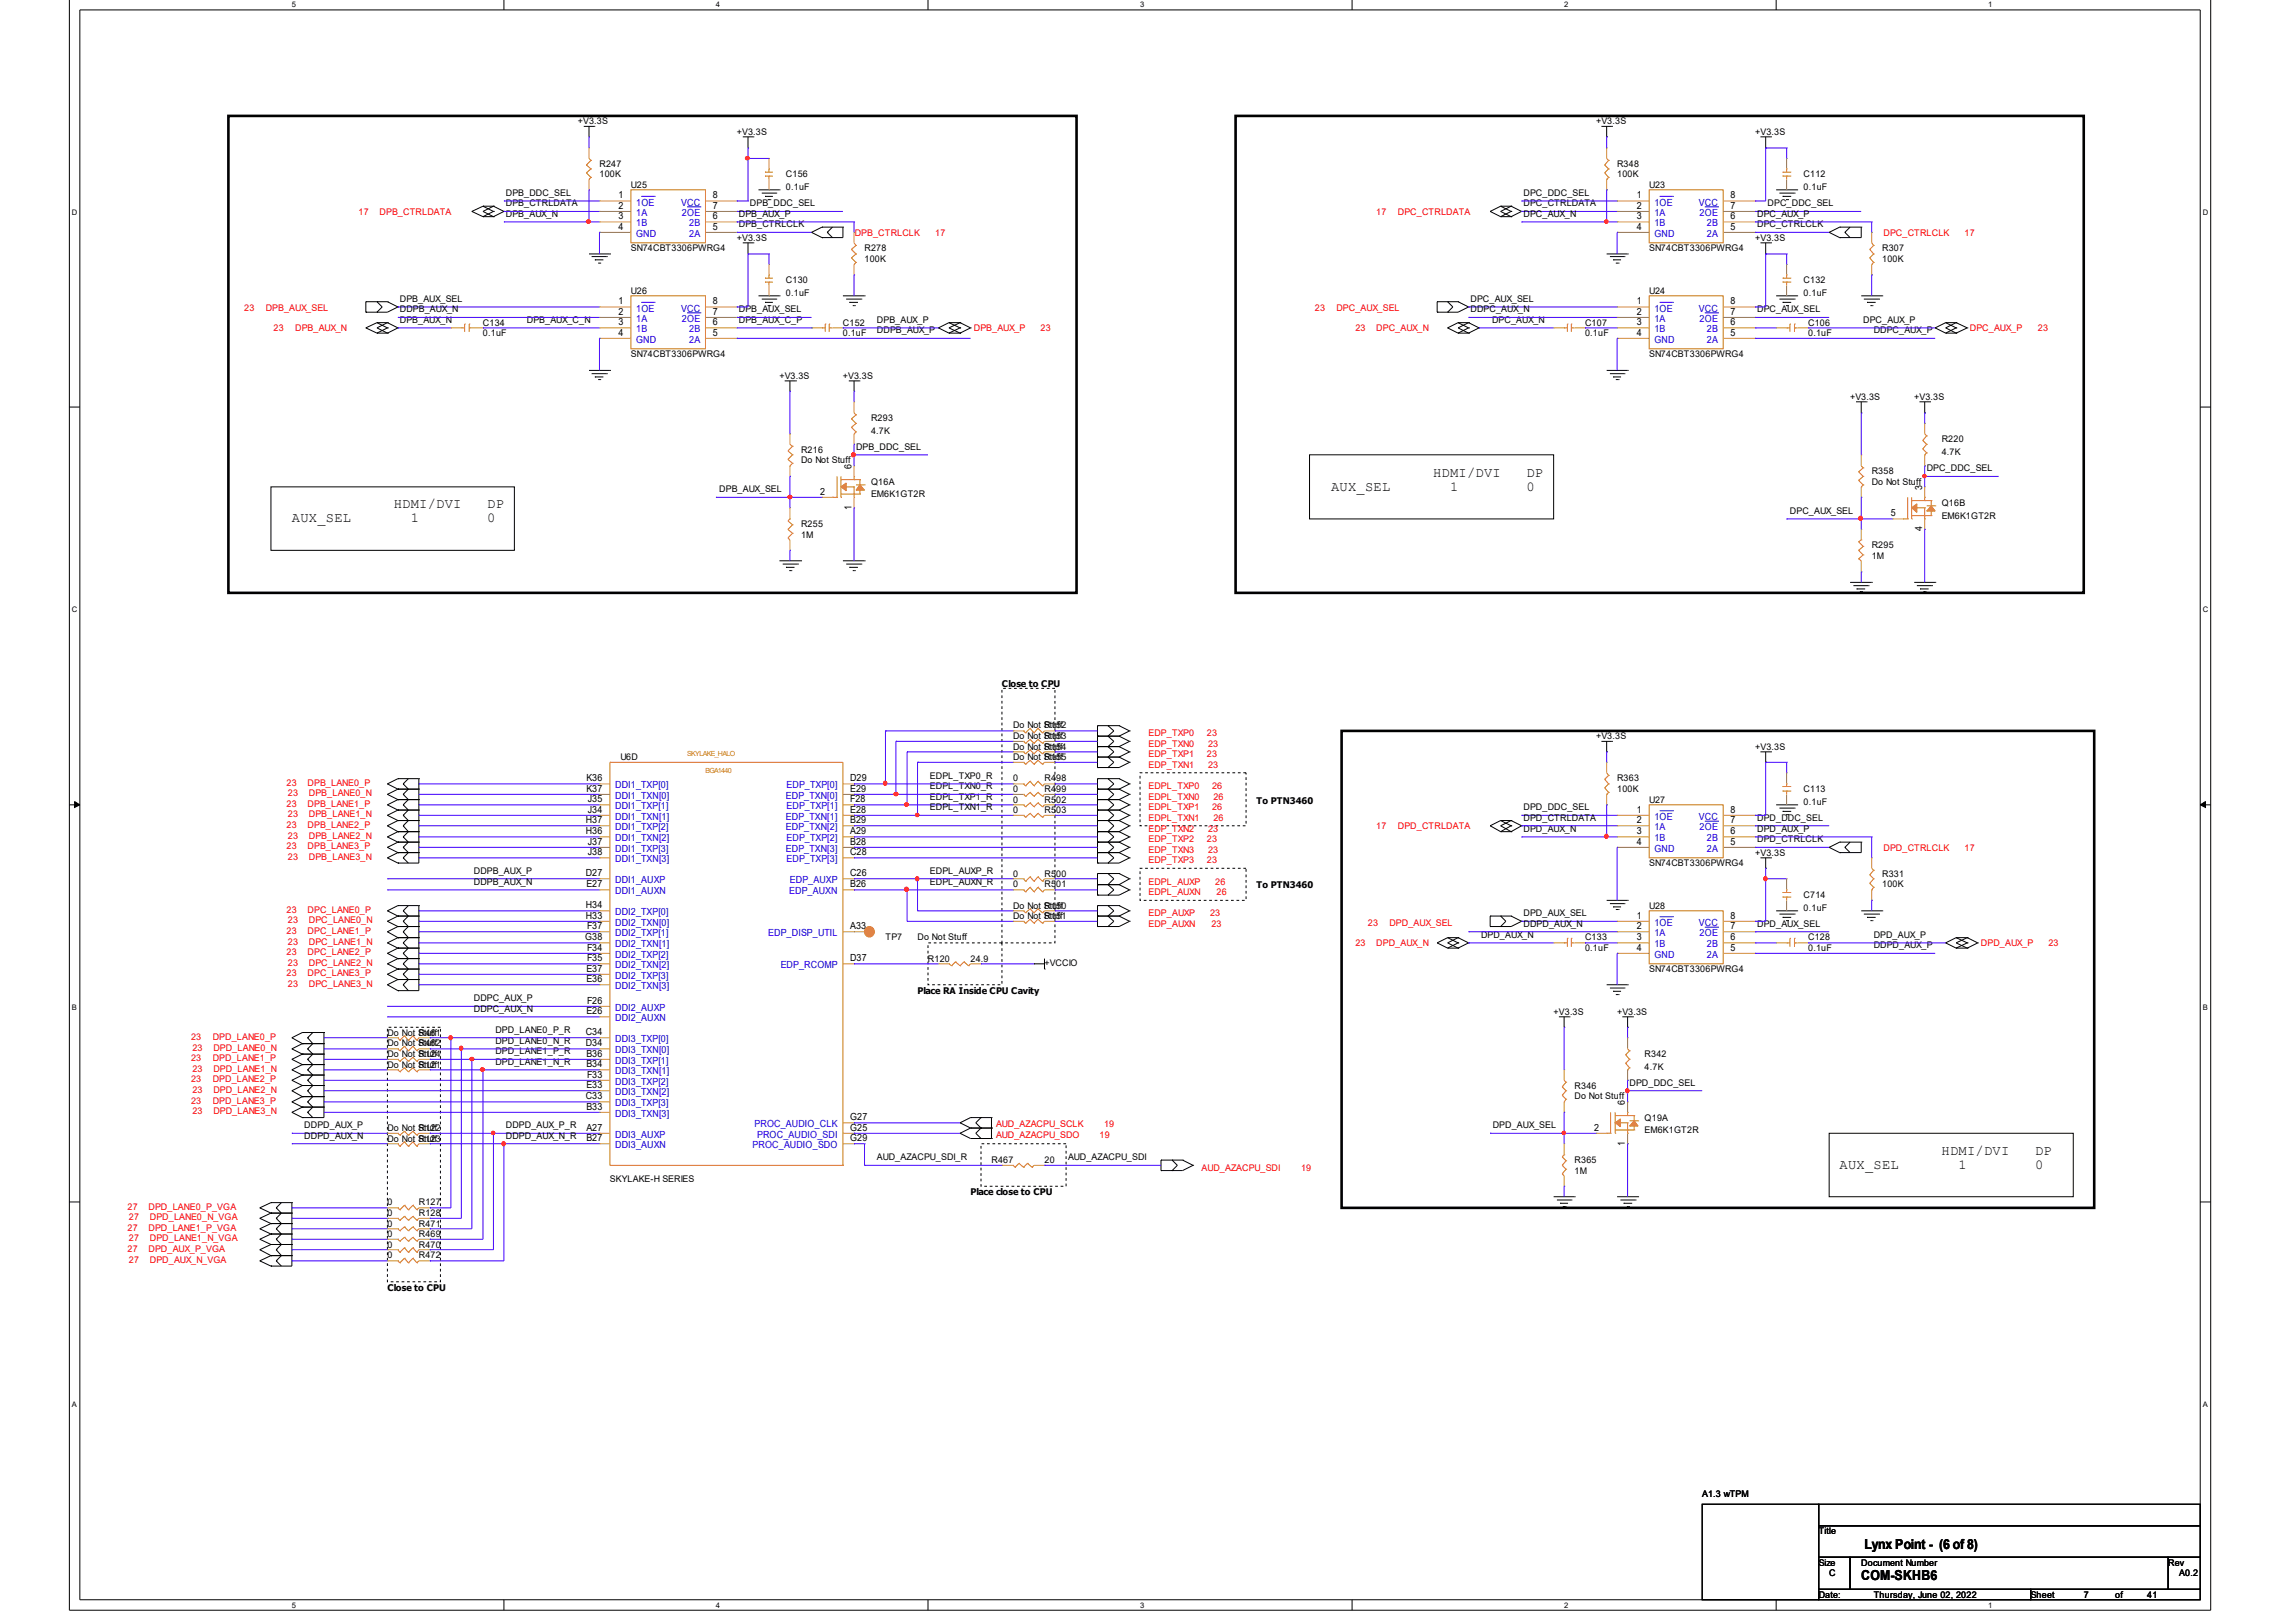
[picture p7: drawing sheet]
<svg xmlns="http://www.w3.org/2000/svg" width="297mm" height="210mm" viewBox="0 0 297 210" stroke-linecap="round" stroke-linejoin="round" font-family="sans-serif">
<defs><g id="words">
<g font-size="1.8">
<text x="50.9" y="65.8">HDMI/DVI</text>
<text x="63" y="65.8">DP</text>
<text x="172.2" y="63.5">AUX_SEL</text>
<text x="185.4" y="61.7">HDMI/DVI</text>
<text x="187.6" y="63.5">1</text>
<text x="197.5" y="61.7">DP</text>
<text x="197.5" y="63.5">0</text>
<text x="37.8" y="67.6">AUX_SEL</text>
<text x="53.1" y="67.6">1</text>
<text x="63" y="67.6">0</text>
<text x="251.2" y="149.5">HDMI/DVI</text>
<text x="263.3" y="149.5">DP</text>
<text x="238" y="151.2">AUX_SEL</text>
<text x="253.4" y="151.2">1</text>
<text x="263.3" y="151.2">0</text>
<text x="241.2" y="200.4">Lynx Point - (6 of 8)</text>
<text x="240.8" y="204.5">COM-SKHB6</text>
</g>
<g font-size="1.3">
<text x="80" y="25.7">1</text>
<text x="80" y="27">2</text>
<text x="80" y="28.4">3</text>
<text x="80" y="29.7">4</text>
<text x="92.2" y="25.7">8</text>
<text x="92.2" y="27">7</text>
<text x="92.2" y="28.4">6</text>
<text x="92.2" y="29.7">5</text>
<text x="211.8" y="25.7">1</text>
<text x="211.8" y="27">2</text>
<text x="211.8" y="28.4">3</text>
<text x="211.8" y="29.7">4</text>
<text x="223.9" y="25.7">8</text>
<text x="223.9" y="27">7</text>
<text x="223.9" y="28.4">6</text>
<text x="223.9" y="29.7">5</text>
<text x="80" y="39.4">1</text>
<text x="80" y="40.7">2</text>
<text x="92.2" y="39.4">8</text>
<text x="92.2" y="40.7">7</text>
<text x="211.8" y="39.4">1</text>
<text x="211.8" y="40.7">2</text>
<text x="223.9" y="39.4">8</text>
<text x="223.9" y="40.7">7</text>
<text x="80" y="42.1">3</text>
<text x="80" y="43.4">4</text>
<text x="92.2" y="42.1">6</text>
<text x="92.2" y="43.4">5</text>
<text x="211.8" y="42.1">3</text>
<text x="211.8" y="43.4">4</text>
<text x="223.9" y="42.1">6</text>
<text x="223.9" y="43.4">5</text>
<text x="106.1" y="64">2</text>
<text x="110.2" y="66" transform="rotate(-90 110.2 66)">1</text>
<text x="110.2" y="60.7" transform="rotate(-90 110.2 60.7)">6</text>
<text x="248.7" y="63.4" transform="rotate(-90 248.7 63.4)">3</text>
<text x="244.6" y="66.8">5</text>
<text x="248.7" y="68.8" transform="rotate(-90 248.7 68.8)">4</text>
<text x="75.9" y="101.1">K36</text>
<text x="110" y="101.1">D29</text>
<text x="75.8" y="108">H36</text>
<text x="75.8" y="106.5">H37</text>
<text x="75.9" y="102.5">K37</text>
<text x="76" y="103.8">J35</text>
<text x="76" y="105.2">J34</text>
<text x="110" y="105.2">E28</text>
<text x="110" y="106.5">B29</text>
<text x="110" y="108">A29</text>
<text x="110" y="102.5">E29</text>
<text x="110" y="103.8">F28</text>
<text x="211.8" y="105.2">1</text>
<text x="211.8" y="106.5">2</text>
<text x="211.8" y="108">3</text>
<text x="223.9" y="105.2">8</text>
<text x="223.9" y="106.5">7</text>
<text x="223.9" y="108">6</text>
<text x="75.8" y="113.4">D27</text>
<text x="76" y="110.7">J38</text>
<text x="76" y="109.3">J37</text>
<text x="110" y="109.3">B28</text>
<text x="110" y="110.7">C28</text>
<text x="110" y="113.4">C26</text>
<text x="211.8" y="109.3">4</text>
<text x="223.9" y="109.3">5</text>
<text x="75.8" y="118.9">H33</text>
<text x="75.8" y="117.5">H34</text>
<text x="75.9" y="114.8">E27</text>
<text x="110" y="114.8">B26</text>
<text x="211.8" y="118.9">1</text>
<text x="223.9" y="118.9">8</text>
<text x="75.7" y="121.7">G38</text>
<text x="75.9" y="125.7">E37</text>
<text x="75.9" y="124.4">F35</text>
<text x="75.9" y="123">F34</text>
<text x="75.9" y="120.2">F37</text>
<text x="110" y="120.2">A33</text>
<text x="110" y="124.4">D37</text>
<text x="211.8" y="120.2">2</text>
<text x="211.8" y="121.7">3</text>
<text x="211.8" y="123">4</text>
<text x="223.9" y="120.2">7</text>
<text x="223.9" y="121.7">6</text>
<text x="223.9" y="123">5</text>
<text x="75.9" y="127.1">E36</text>
<text x="75.9" y="131.2">E26</text>
<text x="75.9" y="129.9">F26</text>
<text x="75.8" y="134">C34</text>
<text x="75.8" y="135.4">D34</text>
<text x="75.9" y="136.8">B36</text>
<text x="75.8" y="142.3">C33</text>
<text x="75.9" y="138.1">B34</text>
<text x="75.9" y="140.8">E33</text>
<text x="75.9" y="143.6">B33</text>
<text x="75.9" y="139.5">F33</text>
<text x="210.2" y="143" transform="rotate(-90 210.2 143)">6</text>
<text x="75.9" y="147.7">B27</text>
<text x="75.9" y="146.3">A27</text>
<text x="110" y="145">G27</text>
<text x="110" y="146.3">G25</text>
<text x="110" y="147.7">G29</text>
<text x="206.2" y="146.3">2</text>
<text x="210.2" y="148.3" transform="rotate(-90 210.2 148.3)">1</text>
</g>
<g font-size="1.3" fill="#00c">
<text x="82.3" y="26.6">1OE</text>
<text x="82.3" y="28">1A</text>
<text x="82.3" y="29.3">1B</text>
<text x="88.1" y="26.6">VCC</text>
<text x="88.2" y="28">2OE</text>
<text x="89.2" y="29.3">2B</text>
<text x="214" y="26.6">1OE</text>
<text x="214" y="28">1A</text>
<text x="214" y="29.3">1B</text>
<text x="219.8" y="26.6">VCC</text>
<text x="219.9" y="28">2OE</text>
<text x="220.8" y="29.3">2B</text>
<text x="82.3" y="30.7">GND</text>
<text x="89.2" y="30.7">2A</text>
<text x="214" y="30.7">GND</text>
<text x="220.8" y="30.7">2A</text>
<text x="82.3" y="40.3">1OE</text>
<text x="82.3" y="41.7">1A</text>
<text x="88.1" y="40.3">VCC</text>
<text x="88.2" y="41.7">2OE</text>
<text x="214" y="40.3">1OE</text>
<text x="214" y="41.7">1A</text>
<text x="219.8" y="40.3">VCC</text>
<text x="219.9" y="41.7">2OE</text>
<text x="82.3" y="43">1B</text>
<text x="82.3" y="44.4">GND</text>
<text x="89.2" y="43">2B</text>
<text x="89.2" y="44.4">2A</text>
<text x="214" y="43">1B</text>
<text x="214" y="44.4">GND</text>
<text x="220.8" y="43">2B</text>
<text x="220.8" y="44.4">2A</text>
<text x="79.6" y="102">DDI1_TXP[0]</text>
<text x="79.6" y="103.4">DDI1_TXN[0]</text>
<text x="79.6" y="104.7">DDI1_TXP[1]</text>
<text x="79.6" y="106.1">DDI1_TXN[1]</text>
<text x="79.6" y="107.5">DDI1_TXP[2]</text>
<text x="101.7" y="106.1">EDP_TXN[1]</text>
<text x="101.7" y="107.5">EDP_TXN[2]</text>
<text x="101.7" y="103.4">EDP_TXN[0]</text>
<text x="101.8" y="102">EDP_TXP[0]</text>
<text x="101.8" y="104.7">EDP_TXP[1]</text>
<text x="214" y="106.1">1OE</text>
<text x="214" y="107.5">1A</text>
<text x="219.8" y="106.1">VCC</text>
<text x="219.9" y="107.5">2OE</text>
<text x="79.6" y="111.6">DDI1_TXN[3]</text>
<text x="79.6" y="108.9">DDI1_TXN[2]</text>
<text x="79.6" y="110.3">DDI1_TXP[3]</text>
<text x="101.7" y="110.3">EDP_TXN[3]</text>
<text x="101.8" y="108.9">EDP_TXP[2]</text>
<text x="101.8" y="111.6">EDP_TXP[3]</text>
<text x="214" y="108.9">1B</text>
<text x="214" y="110.3">GND</text>
<text x="220.8" y="108.9">2B</text>
<text x="220.8" y="110.3">2A</text>
<text x="79.6" y="114.3">DDI1_AUXP</text>
<text x="79.6" y="119.8">DDI2_TXN[0]</text>
<text x="79.6" y="118.5">DDI2_TXP[0]</text>
<text x="79.6" y="115.8">DDI1_AUXN</text>
<text x="102.1" y="115.8">EDP_AUXN</text>
<text x="102.2" y="114.3">EDP_AUXP</text>
<text x="214" y="119.8">1OE</text>
<text x="219.8" y="119.8">VCC</text>
<text x="79.6" y="125.3">DDI2_TXN[2]</text>
<text x="79.6" y="124">DDI2_TXP[2]</text>
<text x="79.6" y="122.6">DDI2_TXN[1]</text>
<text x="79.6" y="121.2">DDI2_TXP[1]</text>
<text x="99.4" y="121.2">EDP_DISP_UTIL</text>
<text x="101" y="125.3">EDP_RCOMP</text>
<text x="214" y="121.2">1A</text>
<text x="214" y="122.6">1B</text>
<text x="214" y="124">GND</text>
<text x="219.9" y="121.2">2OE</text>
<text x="220.8" y="122.6">2B</text>
<text x="220.8" y="124">2A</text>
<text x="79.6" y="126.7">DDI2_TXP[3]</text>
<text x="79.6" y="128">DDI2_TXN[3]</text>
<text x="79.6" y="130.8">DDI2_AUXP</text>
<text x="79.6" y="132.2">DDI2_AUXN</text>
<text x="79.6" y="134.9">DDI3_TXP[0]</text>
<text x="79.6" y="136.3">DDI3_TXN[0]</text>
<text x="79.6" y="137.7">DDI3_TXP[1]</text>
<text x="79.6" y="139">DDI3_TXN[1]</text>
<text x="79.6" y="140.4">DDI3_TXP[2]</text>
<text x="79.6" y="141.7">DDI3_TXN[2]</text>
<text x="79.6" y="143.2">DDI3_TXP[3]</text>
<text x="79.6" y="144.5">DDI3_TXN[3]</text>
<text x="79.6" y="148.6">DDI3_AUXN</text>
<text x="79.6" y="147.2">DDI3_AUXP</text>
<text x="97.4" y="148.6">PROC_AUDIO_SDO</text>
<text x="97.6" y="145.9">PROC_AUDIO_CLK</text>
<text x="98" y="147.2">PROC_AUDIO_SDI</text>
</g>
<g font-size="1.2">
<text x="74.8" y="16.1">+V3.3S</text>
<text x="95.3" y="17.5">+V3.3S</text>
<text x="206.5" y="16.1">+V3.3S</text>
<text x="227.1" y="17.5">+V3.3S</text>
<text x="77.6" y="21.6">R247</text>
<text x="77.6" y="23">100K</text>
<text x="101.7" y="23">C156</text>
<text x="209.2" y="21.6">R348</text>
<text x="209.2" y="23">100K</text>
<text x="233.3" y="23">C112</text>
<text x="65.4" y="28">DPB_AUX_N</text>
<text x="65.4" y="26.7">DPB_CTRLDATA</text>
<text x="65.4" y="25.3">DPB_DDC_SEL</text>
<text x="81.6" y="24.3">U25</text>
<text x="95.6" y="29.4">DPB_CTRLCLK</text>
<text x="95.6" y="28">DPB_AUX_P</text>
<text x="97" y="26.7">DPB_DDC_SEL</text>
<text x="101.7" y="24.6">0.1uF</text>
<text x="197.1" y="26.7">DPC_CTRLDATA</text>
<text x="197.1" y="28">DPC_AUX_N</text>
<text x="197.1" y="25.3">DPC_DDC_SEL</text>
<text x="213.4" y="24.3">U23</text>
<text x="227.3" y="29.4">DPC_CTRLCLK</text>
<text x="227.3" y="28">DPC_AUX_P</text>
<text x="228.7" y="26.7">DPC_DDC_SEL</text>
<text x="233.3" y="24.6">0.1uF</text>
<text x="81.6" y="32.5">SN74CBT3306PWRG4</text>
<text x="95.3" y="31.2">+V3.3S</text>
<text x="111.8" y="32.5">R278</text>
<text x="111.8" y="34">100K</text>
<text x="213.4" y="32.5">SN74CBT3306PWRG4</text>
<text x="227.1" y="31.2">+V3.3S</text>
<text x="243.5" y="32.5">R307</text>
<text x="243.5" y="34">100K</text>
<text x="51.7" y="41.8">DPB_AUX_N</text>
<text x="51.7" y="39">DPB_AUX_SEL</text>
<text x="51.7" y="40.4">DDPB_AUX_N</text>
<text x="68.2" y="41.8">DPB_AUX_C_N</text>
<text x="81.6" y="38">U26</text>
<text x="95.6" y="41.8">DPB_AUX_C_P</text>
<text x="95.6" y="40.4">DPB_AUX_SEL</text>
<text x="101.7" y="36.7">C130</text>
<text x="101.7" y="38.3">0.1uF</text>
<text x="113.5" y="41.8">DPB_AUX_P</text>
<text x="190.2" y="39">DPC_AUX_SEL</text>
<text x="190.2" y="40.4">DDPC_AUX_N</text>
<text x="193" y="41.8">DPC_AUX_N</text>
<text x="213.4" y="38">U24</text>
<text x="227.3" y="40.4">DPC_AUX_SEL</text>
<text x="233.3" y="36.7">C132</text>
<text x="233.3" y="38.3">0.1uF</text>
<text x="241" y="41.8">DPC_AUX_P</text>
<text x="62.5" y="42.2">C134</text>
<text x="62.5" y="43.5">0.1uF</text>
<text x="81.6" y="46.2">SN74CBT3306PWRG4</text>
<text x="109.1" y="42.2">C152</text>
<text x="109.1" y="43.5">0.1uF</text>
<text x="113.5" y="43.1">DDPB_AUX_P</text>
<text x="205.1" y="42.2">C107</text>
<text x="205.1" y="43.5">0.1uF</text>
<text x="213.4" y="46.2">SN74CBT3306PWRG4</text>
<text x="233.9" y="42.2">C106</text>
<text x="233.9" y="43.5">0.1uF</text>
<text x="242.4" y="43.1">DDPC_AUX_P</text>
<text x="100.8" y="49">+V3.3S</text>
<text x="109.1" y="49">+V3.3S</text>
<text x="239.4" y="51.7">+V3.3S</text>
<text x="247.6" y="51.7">+V3.3S</text>
<text x="103.6" y="58.6">R216</text>
<text x="103.6" y="60">Do Not Stuff</text>
<text x="110.7" y="58.2">DPB_DDC_SEL</text>
<text x="112.7" y="54.5">R293</text>
<text x="112.7" y="56.1">4.7K</text>
<text x="251.2" y="57.2">R220</text>
<text x="251.2" y="58.9">4.7K</text>
<text x="93" y="63.7">DPB_AUX_SEL</text>
<text x="112.7" y="62.8">Q16A</text>
<text x="112.7" y="64.4">EM6K1GT2R</text>
<text x="242.1" y="61.4">R358</text>
<text x="242.1" y="62.8">Do Not Stuff</text>
<text x="249.3" y="61">DPC_DDC_SEL</text>
<text x="251.2" y="65.5">Q16B</text>
<text x="103.6" y="68.3">R255</text>
<text x="103.6" y="69.6">1M</text>
<text x="231.6" y="66.5">DPC_AUX_SEL</text>
<text x="242.1" y="71">R295</text>
<text x="251.2" y="67.2">EM6K1GT2R</text>
<text x="242.1" y="72.3">1M</text>
<text x="129.6" y="88.9">Close to CPU</text>
<text x="131.1" y="94.2">Do Not Stuff</text>
<text x="131.1" y="95.7">Do Not Stuff</text>
<text x="135.1" y="94.2">R152</text>
<text x="135.1" y="95.7">R153</text>
<text x="206.5" y="95.7">+V3.3S</text>
<text x="80.3" y="98.4">U6D</text>
<text x="120.3" y="100.8">EDPL_TXP0_R</text>
<text x="131.1" y="97">Do Not Stuff</text>
<text x="131.1" y="101.1">0</text>
<text x="131.1" y="98.4">Do Not Stuff</text>
<text x="135.1" y="97">R154</text>
<text x="135.1" y="101.1">R498</text>
<text x="135.1" y="98.4">R155</text>
<text x="209.2" y="101.1">R363</text>
<text x="227.1" y="97">+V3.3S</text>
<text x="120.3" y="103.5">EDPL_TXP1_R</text>
<text x="120.3" y="102.1">EDPL_TXN0_R</text>
<text x="120.3" y="104.8">EDPL_TXN1_R</text>
<text x="131.1" y="105.3">0</text>
<text x="131.1" y="103.9">0</text>
<text x="131.1" y="102.5">0</text>
<text x="135.1" y="105.3">R503</text>
<text x="135.1" y="103.9">R502</text>
<text x="135.1" y="102.5">R499</text>
<text x="162.6" y="104">To PTN3460</text>
<text x="197.1" y="104.8">DPD_DDC_SEL</text>
<text x="197.1" y="107.6">DPD_AUX_N</text>
<text x="197.1" y="106.2">DPD_CTRLDATA</text>
<text x="209.2" y="102.5">100K</text>
<text x="213.4" y="103.9">U27</text>
<text x="227.3" y="106.2">DPD_DDC_SEL</text>
<text x="227.3" y="107.6">DPD_AUX_P</text>
<text x="233.3" y="102.5">C113</text>
<text x="233.3" y="104.2">0.1uF</text>
<text x="61.3" y="113">DDPB_AUX_P</text>
<text x="120.3" y="113">EDPL_AUXP_R</text>
<text x="131.1" y="113.5">0</text>
<text x="135.1" y="113.5">R500</text>
<text x="213.4" y="112.1">SN74CBT3306PWRG4</text>
<text x="227.1" y="110.8">+V3.3S</text>
<text x="227.3" y="109">DPD_CTRLCLK</text>
<text x="243.5" y="113.5">R331</text>
<text x="61.3" y="114.5">DDPB_AUX_N</text>
<text x="120.3" y="114.5">EDPL_AUXN_R</text>
<text x="131.1" y="117.6">Do Not Stuff</text>
<text x="131.1" y="114.8">0</text>
<text x="131.1" y="119">Do Not Stuff</text>
<text x="135.1" y="117.6">R150</text>
<text x="135.1" y="114.8">R501</text>
<text x="135.1" y="119">R151</text>
<text x="162.6" y="114.9">To PTN3460</text>
<text x="197.1" y="118.5">DPD_AUX_SEL</text>
<text x="197.1" y="119.9">DDPD_AUX_N</text>
<text x="213.4" y="117.6">U28</text>
<text x="227.3" y="119.9">DPD_AUX_SEL</text>
<text x="233.3" y="116.3">C714</text>
<text x="233.3" y="117.9">0.1uF</text>
<text x="243.5" y="114.8">100K</text>
<text x="114.6" y="121.7">TP7</text>
<text x="118.7" y="121.7">Do Not Stuff</text>
<text x="120.1" y="124.5">R120</text>
<text x="125.6" y="124.5">24.9</text>
<text x="135.1" y="125">+VCCIO</text>
<text x="191.6" y="121.3">DPD_AUX_N</text>
<text x="205.1" y="121.7">C133</text>
<text x="205.1" y="123.1">0.1uF</text>
<text x="213.4" y="125.8">SN74CBT3306PWRG4</text>
<text x="233.9" y="121.7">C128</text>
<text x="233.9" y="123.1">0.1uF</text>
<text x="242.4" y="122.7">DDPD_AUX_P</text>
<text x="242.4" y="121.3">DPD_AUX_P</text>
<text x="61.3" y="129.6">DDPC_AUX_P</text>
<text x="61.3" y="130.9">DDPC_AUX_N</text>
<text x="118.7" y="128.6">Place RA Inside CPU Cavity</text>
<text x="201" y="131.3">+V3.3S</text>
<text x="209.2" y="131.3">+V3.3S</text>
<text x="50.1" y="134">Do Not Stuff</text>
<text x="50.1" y="135.4">Do Not Stuff</text>
<text x="50.1" y="136.8">Do Not Stuff</text>
<text x="54.2" y="134">R461</text>
<text x="54.2" y="135.4">R462</text>
<text x="54.2" y="136.8">R124</text>
<text x="64.1" y="137.8">DPD_LANE1_N_R</text>
<text x="64.1" y="136.4">DPD_LANE1_P_R</text>
<text x="64.1" y="135.1">DPD_LANE0_N_R</text>
<text x="64.1" y="133.6">DPD_LANE0_P_R</text>
<text x="212.8" y="136.8">R342</text>
<text x="50.1" y="138.2">Do Not Stuff</text>
<text x="54.2" y="138.2">R121</text>
<text x="203.7" y="140.9">R346</text>
<text x="203.7" y="142.3">Do Not Stuff</text>
<text x="210.8" y="140.5">DPD_DDC_SEL</text>
<text x="212.8" y="138.4">4.7K</text>
<text x="39.4" y="146">DDPD_AUX_P</text>
<text x="39.4" y="147.3">DDPD_AUX_N</text>
<text x="50.1" y="147.8">Do Not Stuff</text>
<text x="50.1" y="146.4">Do Not Stuff</text>
<text x="54.2" y="147.8">R123</text>
<text x="54.2" y="146.4">R122</text>
<text x="65.4" y="146">DDPD_AUX_P_R</text>
<text x="65.4" y="147.3">DDPD_AUX_N_R</text>
<text x="193.1" y="146">DPD_AUX_SEL</text>
<text x="212.8" y="145">Q19A</text>
<text x="212.8" y="146.7">EM6K1GT2R</text>
<text x="50.1" y="156">0</text>
<text x="54.2" y="156">R127</text>
<text x="78.9" y="153">SKYLAKE-H SERIES</text>
<text x="113.5" y="150.1">AUD_AZACPU_SDI_R</text>
<text x="125.6" y="154.7">Place close to CPU</text>
<text x="128.3" y="150.6">R467</text>
<text x="135.1" y="150.6">20</text>
<text x="138.2" y="150.1">AUD_AZACPU_SDI</text>
<text x="203.7" y="150.6">R365</text>
<text x="203.7" y="151.9">1M</text>
<text x="50.1" y="157.4">0</text>
<text x="50.1" y="158.8">0</text>
<text x="50.1" y="161.5">0</text>
<text x="50.1" y="160.1">0</text>
<text x="54.2" y="157.4">R128</text>
<text x="54.2" y="158.8">R471</text>
<text x="54.2" y="161.5">R470</text>
<text x="54.2" y="160.1">R469</text>
<text x="50.1" y="167.1">Close to CPU</text>
<text x="50.1" y="162.8">0</text>
<text x="54.2" y="162.8">R472</text>
<text x="220.2" y="193.7">A1.3 wTPM</text>
<text x="235.3" y="198.6">Title</text>
<text x="235.3" y="202.6">Size</text>
<text x="236.6" y="204">C</text>
<text x="240.8" y="202.6">Document Number</text>
<text x="280.5" y="202.6">Rev</text>
<text x="281.9" y="204">A0.2</text>
<text x="235.3" y="206.8">Date:</text>
<text x="242.4" y="206.8">Thursday, June 02, 2022</text>
<text x="262.7" y="206.8">Sheet</text>
<text x="269.6" y="206.8">7</text>
<text x="273.6" y="206.8">of</text>
<text x="277.8" y="206.8">41</text>
</g>
<g font-size="1.2" fill="#f00">
<text x="46.4" y="27.8">17</text>
<text x="49.1" y="27.8">DPB_CTRLDATA</text>
<text x="178.1" y="27.8">17</text>
<text x="180.8" y="27.8">DPC_CTRLDATA</text>
<text x="110.6" y="30.5">DPB_CTRLCLK</text>
<text x="121" y="30.5">17</text>
<text x="243.7" y="30.5">DPC_CTRLCLK</text>
<text x="254.2" y="30.5">17</text>
<text x="31.6" y="40.2">23</text>
<text x="34.4" y="40.2">DPB_AUX_SEL</text>
<text x="170.1" y="40.2">23</text>
<text x="172.9" y="40.2">DPC_AUX_SEL</text>
<text x="35.4" y="42.9">23</text>
<text x="38.2" y="42.9">DPB_AUX_N</text>
<text x="126" y="42.9">DPB_AUX_P</text>
<text x="134.6" y="42.9">23</text>
<text x="175.3" y="42.9">23</text>
<text x="178.1" y="42.9">DPC_AUX_N</text>
<text x="254.8" y="42.9">DPC_AUX_P</text>
<text x="263.7" y="42.9">23</text>
<text x="148.6" y="95.3">EDP_TXP0</text>
<text x="156.1" y="95.3">23</text>
<text x="37.1" y="101.7">23</text>
<text x="39.8" y="101.7">DPB_LANE0_P</text>
<text x="148.6" y="99.3">EDP_TXN1</text>
<text x="148.6" y="96.6">EDP_TXN0</text>
<text x="148.6" y="98">EDP_TXP1</text>
<text x="156.1" y="98">23</text>
<text x="156.3" y="99.3">23</text>
<text x="156.3" y="96.6">23</text>
<text x="37.1" y="104.4">23</text>
<text x="37.1" y="107.2">23</text>
<text x="37.3" y="103.1">23</text>
<text x="37.3" y="105.8">23</text>
<text x="39.8" y="104.4">DPB_LANE1_P</text>
<text x="39.8" y="107.2">DPB_LANE2_P</text>
<text x="40" y="103.1">DPB_LANE0_N</text>
<text x="40" y="105.8">DPB_LANE1_N</text>
<text x="148.6" y="102.1">EDPL_TXP0</text>
<text x="148.6" y="104.8">EDPL_TXP1</text>
<text x="148.6" y="106.2">EDPL_TXN1</text>
<text x="148.6" y="103.5">EDPL_TXN0</text>
<text x="148.6" y="107.6">EDP_TXN2</text>
<text x="156.3" y="107.6">23</text>
<text x="156.8" y="102.1">26</text>
<text x="156.8" y="104.8">26</text>
<text x="157" y="106.2">26</text>
<text x="157" y="103.5">26</text>
<text x="178.1" y="107.3">17</text>
<text x="180.8" y="107.3">DPD_CTRLDATA</text>
<text x="37.1" y="109.9">23</text>
<text x="37.3" y="108.6">23</text>
<text x="37.3" y="111.3">23</text>
<text x="39.8" y="109.9">DPB_LANE3_P</text>
<text x="40" y="108.6">DPB_LANE2_N</text>
<text x="40" y="111.3">DPB_LANE3_N</text>
<text x="148.6" y="109">EDP_TXP2</text>
<text x="148.6" y="111.7">EDP_TXP3</text>
<text x="148.6" y="110.3">EDP_TXN3</text>
<text x="156.1" y="109">23</text>
<text x="156.1" y="111.7">23</text>
<text x="156.3" y="110.3">23</text>
<text x="243.7" y="110.1">DPD_CTRLCLK</text>
<text x="254.2" y="110.1">17</text>
<text x="37.1" y="118.1">23</text>
<text x="37.3" y="119.5">23</text>
<text x="39.8" y="118.1">DPC_LANE0_P</text>
<text x="40" y="119.5">DPC_LANE0_N</text>
<text x="148.6" y="115.8">EDPL_AUXN</text>
<text x="148.6" y="114.5">EDPL_AUXP</text>
<text x="148.6" y="118.5">EDP_AUXP</text>
<text x="148.6" y="119.9">EDP_AUXN</text>
<text x="156.5" y="118.5">23</text>
<text x="156.7" y="119.9">23</text>
<text x="157.2" y="114.5">26</text>
<text x="157.4" y="115.8">26</text>
<text x="177" y="119.8">23</text>
<text x="179.7" y="119.8">DPD_AUX_SEL</text>
<text x="37.1" y="120.9">23</text>
<text x="37.1" y="123.6">23</text>
<text x="37.3" y="122.3">23</text>
<text x="37.3" y="125">23</text>
<text x="39.8" y="120.9">DPC_LANE1_P</text>
<text x="39.8" y="123.6">DPC_LANE2_P</text>
<text x="40" y="122.3">DPC_LANE1_N</text>
<text x="40" y="125">DPC_LANE2_N</text>
<text x="175.3" y="122.4">23</text>
<text x="178.1" y="122.4">DPD_AUX_N</text>
<text x="256.3" y="122.4">DPD_AUX_P</text>
<text x="265" y="122.4">23</text>
<text x="37.1" y="126.3">23</text>
<text x="37.3" y="127.8">23</text>
<text x="39.8" y="126.3">DPC_LANE3_P</text>
<text x="40" y="127.8">DPC_LANE3_N</text>
<text x="24.7" y="134.6">23</text>
<text x="24.7" y="137.3">23</text>
<text x="24.9" y="136">23</text>
<text x="27.5" y="134.6">DPD_LANE0_P</text>
<text x="27.5" y="137.3">DPD_LANE1_P</text>
<text x="27.6" y="136">DPD_LANE0_N</text>
<text x="24.7" y="140.1">23</text>
<text x="24.7" y="142.8">23</text>
<text x="24.9" y="141.5">23</text>
<text x="24.9" y="138.7">23</text>
<text x="27.5" y="140.1">DPD_LANE2_P</text>
<text x="27.5" y="142.8">DPD_LANE3_P</text>
<text x="27.6" y="141.5">DPD_LANE2_N</text>
<text x="27.6" y="138.7">DPD_LANE1_N</text>
<text x="24.9" y="144.2">23</text>
<text x="27.6" y="144.2">DPD_LANE3_N</text>
<text x="128.9" y="145.9">AUD_AZACPU_SCLK</text>
<text x="128.9" y="147.2">AUD_AZACPU_SDO</text>
<text x="142.2" y="147.2">19</text>
<text x="142.8" y="145.9">19</text>
<text x="155.4" y="151.5">AUD_AZACPU_SDI</text>
<text x="168.3" y="151.5">19</text>
<text x="16.5" y="156.6">27</text>
<text x="16.5" y="159.3">27</text>
<text x="16.7" y="157.9">27</text>
<text x="16.7" y="160.6">27</text>
<text x="19.2" y="156.6">DPD_LANE0_P_VGA</text>
<text x="19.2" y="159.3">DPD_LANE1_P_VGA</text>
<text x="19.4" y="157.9">DPD_LANE0_N_VGA</text>
<text x="19.4" y="160.6">DPD_LANE1_N_VGA</text>
<text x="16.5" y="162.1">27</text>
<text x="16.7" y="163.4">27</text>
<text x="19.2" y="162.1">DPD_AUX_P_VGA</text>
<text x="19.4" y="163.4">DPD_AUX_N_VGA</text>
</g>
<g font-size="1">
<text x="37.8" y=".9">5</text>
<text x="92.6" y=".9">4</text>
<text x="147.5" y=".9">3</text>
<text x="202.4" y=".9">2</text>
<text x="257.2" y=".9">1</text>
<text x="9.3" y="27.8">D</text>
<text x="285" y="27.8">D</text>
<text x="9.3" y="79.2">C</text>
<text x="285" y="79.2">C</text>
<text x="9.3" y="130.7">B</text>
<text x="285" y="130.7">B</text>
<text x="9.3" y="182">A</text>
<text x="285" y="182">A</text>
<text x="37.8" y="208">5</text>
<text x="92.6" y="208">4</text>
<text x="147.5" y="208">3</text>
<text x="202.4" y="208">2</text>
<text x="257.2" y="208">1</text>
</g>
<g font-size=".9" fill="#cc8006">
<text x="88.9" y="97.8">SKYLAKE_HALO</text>
<text x="91.3" y="100">BGA1440</text>
</g>
</g></defs>
<path d="M9 -.1v208.5h277v-208.5M10.3 1.3h274.3v205.7h-274.3z" fill="none" stroke="#000" stroke-width=".13"/>
<g fill="#fff">
<path d="M37.8 .1h.4v1h-.4z"/>
<path d="M37.8 207.2h.4v1h-.4z"/>
</g>
<path d="M65.2 -.1v1.4M65.2 207v1.4" fill="none" stroke="#000" stroke-width=".13"/>
<g fill="#fff">
<path d="M92.6 .1h.4v1h-.4z"/>
<path d="M92.6 207.2h.4v1h-.4z"/>
</g>
<path d="M120.1 -.1v1.4M120.1 207v1.4" fill="none" stroke="#000" stroke-width=".13"/>
<g fill="#fff">
<path d="M147.5 .1h.4v1h-.4z"/>
<path d="M147.5 207.2h.4v1h-.4z"/>
</g>
<path d="M174.9 -.1v1.4M174.9 207v1.4" fill="none" stroke="#000" stroke-width=".13"/>
<g fill="#fff">
<path d="M202.4 .1h.4v1h-.4z"/>
<path d="M202.4 207.2h.4v1h-.4z"/>
</g>
<path d="M229.8 -.1v1.4M229.8 207v1.4" fill="none" stroke="#000" stroke-width=".13"/>
<g fill="#fff">
<path d="M257.2 .1h.4v1h-.4z"/>
<path d="M257.2 207.2h.4v1h-.4z"/>
<path d="M9.3 26.9h.5v1.1h-.5z"/>
<path d="M285 26.9h.5v1.1h-.5z"/>
<path d="M9.3 78.3h.5v1h-.5z"/>
<path d="M285 78.3h.5v1h-.5z"/>
</g>
<path d="M9 52.7h1.3M284.6 52.7h1.4" fill="none" stroke="#000" stroke-width=".13"/>
<g fill="#fff">
<path d="M9.3 129.8h.5v1h-.5z"/>
<path d="M285 129.8h.5v1h-.5z"/>
</g>
<path d="M9 104.2h1.3M284.6 104.2h1.4" fill="none" stroke="#000" stroke-width=".13"/>
<path d="M9.7 103.7l.6 .5-.6 .3zM284.6 104.2l.7-.5v.8z" fill="#000" stroke="#000" stroke-width=".13"/>
<g fill="#fff">
<path d="M9.3 181.2h.5v1h-.5z"/>
<path d="M285 181.2h.5v1h-.5z"/>
</g>
<g fill="none" stroke="#000" stroke-width=".13">
<path d="M75.5 16.4h1.4M76.2 17.7h.1M76.2 16.4v1.3M76.9 16.4h.1M96.1 17.7h1.4M96.8 19.1h.1M96.8 17.7v1.4M97.5 17.7h.1M207.2 16.4h1.3M207.9 17.7h.1M207.9 16.4v1.3M208.5 16.4h.1"/>
<path d="M227.8 17.7h1.3M228.4 19.1h.1M228.4 17.7v1.4M229.1 17.7h.1M47.3 39h.1M47.3 39h2.8M47.3 39v1.4M48.8 39h.1M48.8 39l.6 .7-.6 .7M50.1 39h.1M50.1 39l1.4 .7M51.5 39.7h.1"/>
<path d="M51.5 39.7l-1.4 .7h-2.8M61 27.4h.1M61 27.4l1.5 .6M62.5 28h.1M62.5 26.7h.1M62.5 28h1.3M62.5 26.7h1.3M62.5 26.7l-1.5 .7M62.5 26.7l1.3 .7M63.8 26.7h.1M63.8 28h.1M63.8 27.4h.1"/>
<path d="M63.8 26.7l1.4 .7M63.8 26.7l-1.3 .7 1.3 .6M63.8 27.4l-1.3 .6M65.2 27.4h.1M65.2 27.4l-1.4 .6M76.2 32.9h2.7M76.5 33.2h2M77 33.6h.1M77 33.6h1.1M77.4 34.1h.2M77.6 34.1h.1M78.5 33.2h.1"/>
<path d="M78.9 32.9h.1M96.1 31.4h1.4M96.8 32.9h.1M96.8 31.4v1.5M97.5 31.4h.1M98.1 24.6h2.7M98.1 38.3h2.7M98.6 25h1.8M98.6 38.7h1.8M99 25.4h.1M99 39.1h.1M99 25.4h1"/>
<path d="M99 39.1h1M99.3 25.8h.4M99.3 39.6h.4M99.7 25.8h.1M99.7 39.6h.1M100.4 25h.1M100.4 38.7h.1M100.8 24.6h.1M100.8 38.3h.1M105 30.1h.1M105 30.1l1.3 .6M106.3 30.7h.1"/>
<path d="M106.3 29.4h.1M106.3 29.4h2.8M106.3 29.4l-1.3 .7M107 30.1h.1M107 30.1l.7 .6M107.7 29.4l-.7 .7M109.1 29.4h.1M109.1 38.3h2.7M109.1 29.4v1.3h-2.8M109.5 38.7h1.9M109.9 39.1h.1M109.9 39.1h1.1"/>
<path d="M110.3 39.6h.3M110.6 39.6h.1M111.4 38.7h.1M111.8 38.3h.1M185.9 39h.1M185.9 39h2.7M185.9 39v1.4M187.3 39h.1M187.3 39l.7 .7-.7 .7M188.6 39h.1M188.6 39l1.4 .7M190 39.7h.1"/>
<path d="M190 39.7l-1.4 .7h-2.7M192.8 27.4h.1M192.8 27.4l1.3 .6M194.1 28h.1M194.1 26.7h.1M194.1 28h1.4M194.1 26.7h1.4M194.1 26.7l-1.3 .7M194.1 26.7l1.4 .7M195.5 26.7h.1M195.5 28h.1M195.5 27.4h.1"/>
<path d="M195.5 26.7l1.3 .7M195.5 26.7l-1.4 .7 1.4 .6M195.5 27.4l-1.4 .6M196.8 27.4h.1M196.8 27.4l-1.3 .6M207.9 32.9h2.7M208.3 33.2h1.8M208.7 33.6h.1M208.7 33.6h1M209 34.1h.4M209.4 34.1h.1M210.1 33.2h.1"/>
<path d="M210.6 32.9h.1M227.8 31.4h1.3M228.4 32.9h.1M228.4 31.4v1.5M229.1 31.4h.1M229.8 24.6h2.7M229.8 38.3h2.7M230.2 25h2M230.2 38.7h2M230.6 25.4h.1M230.6 39.1h.1M230.6 25.4h1.1"/>
<path d="M230.6 39.1h1.1M231.1 25.8h.2M231.1 39.6h.2M231.3 25.8h.1M231.3 39.6h.1M232.2 25h.1M232.2 38.7h.1M232.5 24.6h.1M232.5 38.3h.1M236.6 30.1h.1M236.6 30.1l1.4 .6M238 30.7h.1"/>
<path d="M238 29.4h.1M238 29.4h2.8M238 29.4l-1.4 .7M238.7 30.1h.1M238.7 30.1l.7 .6M239.4 29.4l-.7 .7M240.8 29.4h.1M240.8 29.4v1.3h-2.8M240.8 38.3h2.7M241.1 38.7h2M241.6 39.1h.1M241.6 39.1h1.1"/>
<path d="M242 39.6h.2M242.2 39.6h.1M243.1 38.7h.1M243.5 38.3h.1M47.3 40.4h.1M47.3 42.4h.1M47.3 42.4l1.5 .7M48.8 40.4h.1M48.8 43.1h.1M48.8 41.8h.1M48.8 43.1h1.3M48.8 41.8h1.3"/>
<path d="M48.8 41.8l-1.5 .6M48.8 41.8l1.3 .6M50.1 41.8h.1M50.1 43.1h.1M50.1 42.4h.1M50.1 41.8l1.4 .6M50.1 41.8l-1.3 .6 1.3 .7M50.1 42.4l-1.3 .7M51.5 42.4h.1M51.5 42.4l-1.4 .7M76.2 47.9h2.7M76.5 48.4h2"/>
<path d="M77 48.8h.1M77 48.8h1.1M77.4 49.1h.2M77.6 49.1h.1M78.5 48.4h.1M78.9 47.9h.1M101.5 49.3h1.5M102.2 50.6h.1M102.2 49.3v1.3M103 49.3h.1M109.8 49.3h1.4M110.5 50.6h.1"/>
<path d="M110.5 49.3v1.3M111.2 49.3h.1M121.4 42.4h.1M121.4 42.4l1.4 .7M122.8 43.1h.1M122.8 41.8h.1M122.8 43.1h1.4M122.8 41.8h1.4M122.8 41.8l-1.4 .6M122.8 41.8l1.4 .6M124.2 41.8h.1M124.2 43.1h.1"/>
<path d="M124.2 42.4h.1M124.2 41.8l1.4 .6M124.2 41.8l-1.4 .6 1.4 .7M124.2 42.4l-1.4 .7M125.6 42.4h.1M125.6 42.4l-1.4 .7M169.4 58.9h31.6v8.3h-31.6zM185.9 40.4h.1M187.3 40.4h.1M187.3 42.4h.1M187.3 42.4l1.3 .7M188.6 43.1h.1"/>
<path d="M188.6 41.8h.1M188.6 43.1h1.4M188.6 41.8h1.4M188.6 41.8l-1.3 .6M188.6 41.8l1.4 .6M190 41.8h.1M190 43.1h.1M190 42.4h.1M190 41.8l1.3 .6M190 41.8l-1.4 .6 1.4 .7M190 42.4l-1.4 .7M191.3 42.4h.1"/>
<path d="M191.3 42.4l-1.3 .7M207.9 47.9h2.7M208.3 48.4h1.8M208.7 48.8h.1M208.7 48.8h1M209 49.1h.4M209.4 49.1h.1M210.1 48.4h.1M210.6 47.9h.1M240.1 52h1.4M240.8 53.4h.1M240.8 52v1.4"/>
<path d="M241.5 52h.1M248.3 52h1.4M249 53.4h.1M249 52v1.4M249.7 52h.1M250.4 42.4h.1M250.4 42.4l1.3 .7M251.7 43.1h.1M251.7 41.8h.1M251.7 43.1h1.4M251.7 41.8h1.4M251.7 41.8l-1.3 .6"/>
<path d="M251.7 41.8l1.4 .6M253.1 41.8h.1M253.1 43.1h.1M253.1 42.4h.1M253.1 41.8l1.4 .6M253.1 41.8l-1.4 .6 1.4 .7M253.1 42.4l-1.4 .7M254.5 42.4h.1M254.5 42.4l-1.4 .7M35.1 63h31.4v8.2h-31.4zM100.8 72.6h2.8M101.3 73h1.9"/>
<path d="M101.7 73.4h.1M101.7 73.4h1.1M102.1 73.8h.3M102.4 73.8h.1M103.2 73h.1M103.6 72.6h.1M109.1 72.6h2.7M109.5 73h1.9M109.9 73.4h.1M109.9 73.4h1.1M110.3 73.8h.3M110.6 73.8h.1"/>
<path d="M111.4 73h.1M111.8 72.6h.1M239.4 75.4h2.7M239.8 75.8h1.9M240.2 76.2h.1M240.2 76.2h1.1M240.6 76.6h.3M240.9 76.6h.1M241.7 75.8h.1M242.1 75.4h.1M247.6 75.4h2.8M248 75.8h1.9"/>
<path d="M248.4 76.2h.1M248.4 76.2h1.1M248.8 76.6h.3M249.1 76.6h.1M249.9 75.8h.1M250.4 75.4h.1M142 99.3h.1M142 98h.1M142 96.6h.1M142 95.3h.1M142 93.9h.1M142 93.9v5.4"/>
<path d="M142 98h2.8M142 96.6h2.8M142 95.3h2.8M142 93.9h2.8M143.3 99.3h.1M143.3 98h.1M143.3 96.6h.1M143.3 95.3h.1M143.3 93.9h.1M143.3 98l.8 .7-.8 .6M143.3 95.3l.8 .6-.8 .7M143.3 93.9l.8 .7-.8 .7"/>
<path d="M143.3 96.6l.8 .7-.8 .7M144.8 98h.1M144.8 95.3h.1M144.8 93.9h.1M144.8 96.6h.1M144.8 98l1.3 .7M144.8 95.3l1.3 .6M144.8 93.9l1.3 .7M144.8 96.6l1.3 .7M146.1 98.7h.1M146.1 95.9h.1M146.1 94.6h.1"/>
<path d="M146.1 97.3h.1M146.1 98.7l-1.3 .6h-2.8M146.1 95.9l-1.3 .7M146.1 94.6l-1.3 .7M146.1 97.3l-1.3 .7M207.2 95.9h1.3M207.9 97.3h.1M207.9 95.9v1.4M208.5 95.9h.1M227.8 97.3h1.3M228.4 98.7h.1M228.4 97.3v1.4"/>
<path d="M229.1 97.3h.1M50.1 101.4h.1M50.1 102.8h.1M50.1 104.2h.1M50.1 105.5h.1M50.1 106.9h.1M50.1 108.3h.1M50.1 109.7h.1M50.1 111h.1M50.1 117.9h.1M50.1 119.2h.1M50.1 101.4l1.4 .7"/>
<path d="M50.1 102.8l1.4 .7M50.1 104.2l1.4 .6M50.1 105.5l1.4 .7M50.1 106.9l1.4 .7M50.1 108.3l1.4 .7M50.1 109.7l1.4 .6M50.1 111l1.4 .7M50.1 117.9l1.4 .6M50.1 119.2l1.4 .7M51.5 102.1h.1M51.5 100.8h.1M51.5 103.5h.1"/>
<path d="M51.5 104.8h.1M51.5 106.2h.1M51.5 107.6h.1M51.5 109h.1M51.5 110.3h.1M51.5 111.7h.1M51.5 118.5h.1M51.5 117.2h.1M51.5 119.9h.1M51.5 102.1h2.7M51.5 100.8h2.7M51.5 100.8l-1.4 .6"/>
<path d="M51.5 103.5h2.7M51.5 102.1l-1.4 .7M51.5 104.8h2.7M51.5 103.5l-1.4 .7M51.5 106.2h2.7M51.5 104.8l-1.4 .7M51.5 107.6h2.7M51.5 106.2l-1.4 .7M51.5 109h2.7M51.5 107.6l-1.4 .7M51.5 110.3h2.7M51.5 109l-1.4 .7"/>
<path d="M51.5 110.3l-1.4 .7M51.5 118.5h2.7M51.5 117.2h2.7M51.5 117.2l-1.4 .7M51.5 119.9h2.7M51.5 118.5l-1.4 .7M51.5 119.9l-1.4 .7M52.2 101.4h.1M52.2 102.8h.1M52.2 104.2h.1M52.2 105.5h.1M52.2 106.9h.1"/>
<path d="M52.2 108.3h.1M52.2 109.7h.1M52.2 111h.1M52.2 117.9h.1M52.2 119.2h.1M52.2 101.4l.6 .7-.6 .7M52.2 102.8l.6 .7-.6 .7M52.2 104.2l.6 .6-.6 .7M52.2 105.5l.6 .7-.6 .7M52.2 106.9l.6 .7-.6 .7M52.2 108.3l.6 .7-.6 .7M52.2 109.7l.6 .6-.6 .7"/>
<path d="M52.2 111l.6 .7M52.2 117.9l.6 .6-.6 .7M52.2 119.2l.6 .7-.6 .7M52.8 100.8l-.6 .6M52.8 117.2l-.6 .7M54.2 100.8h.1M54.2 102.1h.1M54.2 103.5h.1M54.2 104.8h.1M54.2 106.2h.1M54.2 107.6h.1M54.2 109h.1"/>
<path d="M54.2 110.3h.1M54.2 117.2h.1M54.2 118.5h.1M54.2 119.9h.1M54.2 100.8v10.9h-2.7M54.2 117.2v11h-2.7M142 115.8h.1M142 114.5h.1M142 113h.1M142 118.5h.1M142 117.2h.1M142 119.9h.1"/>
<path d="M142 102.1h.1M142 100.8h.1M142 104.8h.1M142 103.5h.1M142 106.2h.1M142 107.6h.1M142 109h.1M142 111.7h.1M142 110.3h.1M142 102.1h2.8M142 100.8h2.8M142 103.5h2.8"/>
<path d="M142 104.8h2.8M142 106.2h2.8M142 107.6h2.8M142 109h2.8M142 110.3h2.8M142 118.5h2.8M142 117.2h2.8M142 114.5h2.8M142 100.8v10.9M142 113v2.8M142 117.2v2.7M142 113h2.8"/>
<path d="M143.3 115.8h.1M143.3 114.5h.1M143.3 113h.1M143.3 118.5h.1M143.3 117.2h.1M143.3 119.9h.1M143.3 102.1h.1M143.3 100.8h.1M143.3 104.8h.1M143.3 103.5h.1M143.3 106.2h.1M143.3 107.6h.1"/>
<path d="M143.3 109h.1M143.3 111.7h.1M143.3 110.3h.1M143.3 114.5l.8 .7-.8 .6M143.3 113l.8 .7-.8 .8M143.3 117.2l.8 .7-.8 .6M143.3 118.5l.8 .7-.8 .7M143.3 100.8l.8 .6-.8 .7M143.3 103.5l.8 .7-.8 .6M143.3 104.8l.8 .7-.8 .7M143.3 102.1l.8 .7-.8 .7M143.3 106.2l.8 .7-.8 .7"/>
<path d="M143.3 107.6l.8 .7-.8 .7M143.3 110.3l.8 .7-.8 .7M143.3 109l.8 .7-.8 .6M144.8 114.5h.1M144.8 113h.1M144.8 117.2h.1M144.8 118.5h.1M144.8 100.8h.1M144.8 103.5h.1M144.8 104.8h.1M144.8 102.1h.1M144.8 106.2h.1"/>
<path d="M144.8 107.6h.1M144.8 110.3h.1M144.8 109h.1M144.8 114.5l1.3 .7M144.8 113l1.3 .7M144.8 117.2l1.3 .7M144.8 118.5l1.3 .7M144.8 100.8l1.3 .6M144.8 103.5l1.3 .7M144.8 104.8l1.3 .7M144.8 102.1l1.3 .7M144.8 106.2l1.3 .7"/>
<path d="M144.8 107.6l1.3 .7M144.8 110.3l1.3 .7M144.8 109l1.3 .7M146.1 115.2h.1M146.1 113.7h.1M146.1 117.9h.1M146.1 119.2h.1M146.1 101.4h.1M146.1 104.2h.1M146.1 105.5h.1M146.1 102.8h.1M146.1 106.9h.1"/>
<path d="M146.1 108.3h.1M146.1 111h.1M146.1 109.7h.1M146.1 111l-1.3 .7h-2.8M146.1 119.2l-1.3 .7h-2.8M146.1 115.2l-1.3 .6h-2.8M146.1 113.7l-1.3 .8M146.1 117.9l-1.3 .6M146.1 101.4l-1.3 .7M146.1 104.2l-1.3 .6M146.1 105.5l-1.3 .7M146.1 102.8l-1.3 .7"/>
<path d="M146.1 106.9l-1.3 .7M146.1 108.3l-1.3 .7M146.1 109.7l-1.3 .6M192.8 119.9h.1M192.8 118.5h.1M192.8 106.9h.1M192.8 118.5h2.7M192.8 118.5v1.4M192.8 106.9l1.3 .7M194.1 119.9h.1M194.1 118.5h.1M194.1 107.6h.1"/>
<path d="M194.1 106.2h.1M194.1 106.2h1.4M194.1 107.6h1.4M194.1 118.5l.7 .7-.7 .7M194.1 106.2l-1.3 .7M194.1 106.2l1.4 .7M195.5 118.5h.1M195.5 106.2h.1M195.5 107.6h.1M195.5 106.9h.1M195.5 118.5l1.3 .7M195.5 106.2l1.3 .7"/>
<path d="M195.5 106.2l-1.4 .7 1.4 .7M195.5 106.9l-1.4 .7M196.8 119.2h.1M196.8 106.9h.1M196.8 119.2l-1.3 .7h-2.7M196.8 106.9l-1.3 .7M207.9 116.5h2.7M208.3 116.9h1.8M208.7 117.4h.1M208.7 117.4h1M209 117.7h.4M209.4 117.7h.1"/>
<path d="M210.1 116.9h.1M210.6 116.5h.1M227.8 111h1.3M228.4 112.4h.1M228.4 111v1.4M229.1 111h.1M229.8 117.9h2.7M229.8 104.2h2.7M230.2 118.3h2M230.2 104.6h2M230.6 118.7h.1M230.6 105h.1"/>
<path d="M230.6 118.7h1.1M230.6 105h1.1M231.1 119.1h.2M231.1 105.4h.2M231.3 119.1h.1M231.3 105.4h.1M232.2 118.3h.1M232.2 104.6h.1M232.5 117.9h.1M232.5 104.2h.1M236.6 109.7h.1M236.6 109.7l1.4 .6"/>
<path d="M238 110.3h.1M238 109h.1M238 109h2.8M238 109l-1.4 .7M238.7 109.7h.1M238.7 109.7l.7 .6M239.4 109l-.7 .7M240.8 109h.1M240.8 109v1.3h-2.8M240.8 117.9h2.7M241.1 118.3h2M241.6 118.7h.1"/>
<path d="M241.6 118.7h1.1M242 119.1h.2M242.2 119.1h.1M243.1 118.3h.1M243.5 117.9h.1M37.8 139.8h.1M37.8 138.4h.1M37.8 134.3h.1M37.8 135.7h.1M37.8 137.1h.1M37.8 139.8l1.3 .7M37.8 138.4l1.3 .7"/>
<path d="M37.8 134.3l1.3 .8M37.8 135.7l1.3 .7M37.8 137.1l1.3 .7M39.1 139.1h.1M39.1 137.8h.1M39.1 135.1h.1M39.1 133.6h.1M39.1 136.4h.1M39.1 139.1h2.8M39.1 139.1l-1.3 .7M39.1 137.8h2.8M39.1 137.8l-1.3 .6"/>
<path d="M39.1 135.1h2.8M39.1 133.6h2.8M39.1 133.6l-1.3 .7M39.1 136.4h2.8M39.1 135.1l-1.3 .6M39.1 136.4l-1.3 .7M39.8 139.8h.1M39.8 138.4h.1M39.8 134.3h.1M39.8 135.7h.1M39.8 137.1h.1M39.8 138.4l.7 .7-.7 .7"/>
<path d="M39.8 139.8l.7 .7-.7 .7M39.8 137.1l.7 .7-.7 .6M39.8 134.3l.7 .8-.7 .6M39.8 135.7l.7 .7-.7 .7M40.5 133.6l-.7 .7M41.9 139.1h.1M41.9 137.8h.1M41.9 133.6h.1M41.9 135.1h.1M41.9 136.4h.1M41.9 133.6v11h-2.8M50.1 120.6h.1"/>
<path d="M50.1 122h.1M50.1 123.4h.1M50.1 124.7h.1M50.1 126.1h.1M50.1 127.4h.1M50.1 120.6l1.4 .7M50.1 122l1.4 .7M50.1 123.4l1.4 .7M50.1 124.7l1.4 .7M50.1 126.1l1.4 .7M50.1 127.4l1.4 .8M51.5 121.3h.1"/>
<path d="M51.5 122.7h.1M51.5 124.1h.1M51.5 125.4h.1M51.5 126.8h.1M51.5 128.2h.1M51.5 121.3h2.7M51.5 122.7h2.7M51.5 121.3l-1.4 .7M51.5 124.1h2.7M51.5 122.7l-1.4 .7M51.5 125.4h2.7M51.5 124.1l-1.4 .6"/>
<path d="M51.5 126.8h2.7M51.5 125.4l-1.4 .7M51.5 126.8l-1.4 .6M52.2 120.6h.1M52.2 122h.1M52.2 123.4h.1M52.2 124.7h.1M52.2 126.1h.1M52.2 127.4h.1M52.2 126.1l.6 .7-.6 .6M52.2 124.7l.6 .7-.6 .7M52.2 122l.6 .7-.6 .7"/>
<path d="M52.2 123.4l.6 .7-.6 .6M52.2 120.6l.6 .7-.6 .7M52.2 127.4l.6 .8M54.2 121.3h.1M54.2 122.7h.1M54.2 124.1h.1M54.2 125.4h.1M54.2 126.8h.1M133.8 124.7h.1M133.8 124.7h1.3M135.1 125.4h.1M135.1 124.1v1.3"/>
<path d="M185.9 122h.1M185.9 122l1.4 .7M187.3 122.7h.1M187.3 121.3h.1M187.3 121.3h1.3M187.3 122.7h1.3M187.3 121.3l-1.4 .7M187.3 121.3l1.3 .7M188.6 121.3h.1M188.6 122.7h.1M188.6 122h.1M188.6 121.3l1.4 .7"/>
<path d="M188.6 121.3l-1.3 .7 1.3 .7M188.6 122l-1.3 .7M190 122h.1M190 122l-1.4 .7M201.7 131.6h1.3M202.4 132.9h.1M202.4 131.6v1.3M203 131.6h.1M207.9 127.4h2.7M208.3 127.9h1.8M208.7 128.3h.1M208.7 128.3h1"/>
<path d="M209 128.7h.4M209.4 128.7h.1M209.9 131.6h1.3M210.1 127.9h.1M210.6 132.9h.1M210.6 127.4h.1M210.6 131.6v1.3M211.2 131.6h.1M251.7 122h.1M251.7 122l1.4 .7M253.1 122.7h.1M253.1 121.3h.1"/>
<path d="M253.1 121.3h1.4M253.1 122.7h1.4M253.1 121.3l-1.4 .7M253.1 121.3l1.4 .7M254.5 121.3h.1M254.5 122.7h.1M254.5 122h.1M254.5 121.3l1.4 .7M254.5 121.3l-1.4 .7 1.4 .7M254.5 122l-1.4 .7M255.9 122h.1M255.9 122l-1.4 .7"/>
<path d="M9 155.5h1.3M33.6 156.3h.1M33.6 157.7h.1M33.6 159h.1M33.6 156.3l1.5 .7M33.6 157.7l1.5 .6M33.6 159l1.5 .7M35.1 157h.1M35.1 155.6h.1M35.1 158.3h.1M35.1 159.7h.1M35.1 157h2.7"/>
<path d="M35.1 155.6h2.7M35.1 155.6l-1.5 .7M35.1 158.3h2.7M35.1 157l-1.5 .7M35.1 159.7h2.7M35.1 158.3l-1.5 .7M35.1 159.7l-1.5 .7M35.7 156.3h.1M35.7 157.7h.1M35.7 159h.1M35.7 156.3l.7 .7-.7 .7M35.7 157.7l.7 .6-.7 .7"/>
<path d="M35.7 159l.7 .7-.7 .7M36.4 155.6l-.7 .7M37.8 141.2h.1M37.8 142.6h.1M37.8 143.9h.1M37.8 155.6h.1M37.8 157h.1M37.8 158.3h.1M37.8 159.7h.1M37.8 141.2l1.3 .7M37.8 142.6l1.3 .7M37.8 143.9l1.3 .7"/>
<path d="M37.8 155.6v8.2h-2.7M39.1 140.5h.1M39.1 141.9h.1M39.1 143.3h.1M39.1 144.6h.1M39.1 140.5h2.8M39.1 141.9h2.8M39.1 140.5l-1.3 .7M39.1 143.3h2.8M39.1 141.9l-1.3 .7M39.1 143.3l-1.3 .6M39.8 141.2h.1"/>
<path d="M39.8 142.6h.1M39.8 143.9h.1M39.8 141.2l.7 .7-.7 .7M39.8 142.6l.7 .7-.7 .6M39.8 143.9l.7 .7M41.9 140.5h.1M41.9 141.9h.1M41.9 143.3h.1M124.2 145.3h.1M124.2 146.7h.1M124.2 145.3l1.4 .7M124.2 146.7l1.4 .6h2.7"/>
<path d="M125.6 144.6h.1M125.6 146h.1M125.6 144.6h2.7M125.6 146h2.7M125.6 144.6l-1.4 .7M125.6 146l-1.4 .7M126.9 146h.1M126.9 144.6h.1M126.9 147.3h.1M126.9 144.6l-.7 .7 .7 .7M126.9 146l-.7 .7 .7 .6M128.3 146h.1"/>
<path d="M128.3 144.6h.1M128.3 147.3h.1M128.3 144.6v2.7M150.2 151.5h.1M150.2 150.1h.1M150.2 150.1h2.8M150.2 150.1v1.4M151.6 151.5h.1M151.6 150.1h.1M151.6 150.1l.7 .7-.7 .7M153 150.1h.1M153 150.1l1.3 .7"/>
<path d="M154.3 150.8h.1M154.3 150.8l-1.3 .7h-2.8M201 154.9h2.7M201.4 155.3h1.9M201.8 155.7h.1M201.8 155.7h1.1M202.2 156.1h.3M202.5 156.1h.1M203.3 155.3h.1M203.7 154.9h.1M209.2 154.9h2.7M209.6 155.3h2"/>
<path d="M210.1 155.7h.1M210.1 155.7h1.1M210.5 156.1h.2M210.7 156.1h.1M211.6 155.3h.1M211.9 154.9h.1M236.6 146.7h31.6v8.2h-31.6zM284.6 155.5h1.4M33.6 160.4h.1M33.6 161.7h.1M33.6 163.2h.1M33.6 160.4l1.5 .7"/>
<path d="M33.6 161.7l1.5 .8M33.6 163.2l1.5 .6M35.1 161.1h.1M35.1 162.5h.1M35.1 163.8h.1M35.1 161.1h2.7M35.1 162.5h2.7M35.1 161.1l-1.5 .6M35.1 162.5l-1.5 .7M35.7 160.4h.1M35.7 161.7h.1M35.7 163.2h.1"/>
<path d="M35.7 160.4l.7 .7-.7 .6M35.7 161.7l.7 .8-.7 .7M35.7 163.2l.7 .6M37.8 161.1h.1M37.8 162.5h.1M220.2 194.7h15.1v12.3h-15.1zM235.3 194.7h49.3v2.8h-49.3zM235.3 197.5h49.3v4h-49.3zM235.3 201.5h4.1v4.2h-4.1zM235.3 205.7h27.4v1.3h-27.4zM239.4 201.5h41.1v4.2h-41.1zM262.7 205.7h21.9v1.3h-21.9z"/>
<path d="M280.5 201.5h4.1v4.2h-4.1z"/>
</g>
<path d="M129.6 89.1h6.9v32.9h-6.9zM147.5 100h13.7v6.9h-13.7zM147.5 112.4h13.7v4.1h-13.7zM50.1 132.9h6.9v33h-6.9zM120.1 122h9.5v5.4h-9.5zM126.9 148h11v5.5h-11z" fill="none" stroke="#000" stroke-width=".13" stroke-dasharray=".4 .4 .4 .4 .4 .4 .4 .4" stroke-linecap="butt"/>
<path d="M29.5 15h109.8v61.7h-109.8zM159.9 15h109.7v61.7h-109.7zM173.6 94.6h97.3v61.7h-97.3z" fill="none" stroke="#000" stroke-width=".34"/>
<g fill="none" stroke="#cc8006" stroke-width=".13">
<path d="M75.9 21.4h.1M75.9 22.4h.1M75.9 22.4l.6 .6M75.9 21.4l.6 .5M76.2 23.2h.1M76.2 20.5l.3 .3M76.5 23h.1M76.5 20.8h.1M76.5 21.9h.1M76.5 23l-.3 .2M76.5 20.8l-.6 .6M76.5 21.9l-.6 .5"/>
<path d="M81.6 24.6h9.7v6.8h-9.7zM81.6 38.3h9.7v6.8h-9.7zM99 36h.1M99 36.5h.1M99 22.3h.1M99 22.8h.1M99 36h1M99 36.5h1M99 22.3h1M99 22.8h1M99.5 35.6h.1M99.5 36.5h.1"/>
<path d="M99.5 21.9h.1M99.5 22.8h.1M99.5 21.9v.4M99.5 22.8v.4M99.5 35.6v.4M99.5 36.5v.4M110.2 32.3h.1M110.2 33.4h.1M110.2 33.4l.5 .6M110.2 32.3l.5 .6M110.5 34.2h.1M110.5 31.4l.2 .4"/>
<path d="M110.7 34h.1M110.7 31.8h.1M110.7 32.9h.1M110.7 34l-.2 .2M110.7 31.8l-.5 .5M110.7 32.9l-.5 .5M207.6 21.4h.1M207.6 22.4h.1M207.6 22.4l.5 .6M207.6 21.4l.5 .5M207.9 23.2h.1M207.9 20.5l.2 .3"/>
<path d="M208.1 23h.1M208.1 20.8h.1M208.1 21.9h.1M208.1 23l-.2 .2M208.1 20.8l-.5 .6M208.1 21.9l-.5 .5M213.4 24.6h9.5v6.8h-9.5zM213.4 38.3h9.5v6.8h-9.5zM230.6 36h.1M230.6 36.5h.1M230.6 22.3h.1M230.6 22.8h.1"/>
<path d="M230.6 36h1.1M230.6 36.5h1.1M230.6 22.3h1.1M230.6 22.8h1.1M231.1 35.6h.1M231.1 36.5h.1M231.1 21.9h.1M231.1 22.8h.1M231.1 21.9v.4M231.1 22.8v.4M231.1 35.6v.4M231.1 36.5v.4"/>
<path d="M241.9 32.3h.1M241.9 33.4h.1M241.9 33.4l.5 .6M241.9 32.3l.5 .6M242.1 34.2h.1M242.1 31.4l.3 .4M242.4 34h.1M242.4 31.8h.1M242.4 32.9h.1M242.4 34l-.3 .2M242.4 31.8l-.5 .5M242.4 32.9l-.5 .5"/>
<path d="M59.7 42.4h.1M59.7 42.4h.4M60.1 41.9h.1M60.1 41.9v1M60.7 41.9h.1M60.7 42.4h.1M60.7 42.4h.3M60.7 41.9v1M101.9 58.3h.1M101.9 59.5h.1M101.9 59.5l.6 .5M101.9 58.3l.6 .6"/>
<path d="M102.2 57.5l.3 .3M102.5 60h.1M102.5 57.8h.1M102.5 58.9h.1M102.5 60l-.3 .3M102.5 57.8l-.6 .5M102.5 58.9l-.6 .6M106.3 42.4h.1M106.3 42.4h.5M106.8 41.9h.1M106.8 41.9v1M107.3 41.9h.1"/>
<path d="M107.3 42.4h.1M107.3 42.4h.4M107.3 41.9v1M110.2 54.2h.1M110.2 55.3h.1M110.2 55.3l.5 .6M110.2 54.2l.5 .6M110.5 56.1h.1M110.5 53.4l.2 .3M110.7 55.9h.1M110.7 53.7h.1M110.7 54.8h.1"/>
<path d="M110.7 55.9l-.2 .2M110.7 53.7l-.5 .5M110.7 54.8l-.5 .5M202.4 42.4h.1M202.4 42.4h.4M202.8 41.9h.1M202.8 41.9v1M203.3 41.9h.1M203.3 42.4h.1M203.3 42.4h.4M203.3 41.9v1M231.1 42.4h.1"/>
<path d="M231.1 42.4h.5M231.6 41.9h.1M231.6 41.9v1M232.2 41.9h.1M232.2 42.4h.1M232.2 41.9v1M232.2 42.4h.3M248.8 57h.1M248.8 58.1h.1M248.8 58.1l.5 .5M248.8 57l.5 .5M249 58.9h.1"/>
<path d="M249 56.1l.3 .3M249.3 58.6h.1M249.3 56.4h.1M249.3 57.5h.1M249.3 58.6l-.3 .3M249.3 56.4l-.5 .6M249.3 57.5l-.5 .6M101.9 67.4h.1M101.9 69.6h.1M101.9 68.5h.1M101.9 67.4l.6 .5M101.9 69.6l.3 .3"/>
<path d="M101.9 68.5l.6 .5M102.2 67.2h.1M102.2 60.3h.1M102.2 67.2l-.3 .2M102.5 69h.1M102.5 67.9h.1M102.5 69l-.6 .6M102.5 67.9l-.6 .6M107.7 64.4h.1M107.7 64.4h.6M108.3 64.4h.1M108.3 61.7v2.7"/>
<path d="M108.8 64.4h.1M108.8 61.7v2.7M108.8 62.1h2.5M108.8 63.9h2.5M109.5 63h1M110.5 62.1h.1M110.5 63.9h.1M110.5 63h.1M110.5 64.4h.1M110.5 61.7h.1M110.5 61.7v.4M110.5 63v1.4"/>
<path d="M110.7 62.8h1.1M111.3 63.9h.1M111.3 63.4h.1M111.3 62.1h.1M111.3 62.8h.1M111.3 62.1v.7M111.3 63.4v.5M111.8 62.8h.1M240.5 70.1h.1M240.5 72.3h.1M240.5 71.2h.1M240.5 61.1h.1"/>
<path d="M240.5 62.2h.1M240.5 70.1l.5 .6M240.5 72.3l.3 .3M240.5 71.2l.5 .6M240.5 62.2l.5 .6M240.5 61.1l.5 .6M240.8 69.9h.1M240.8 63h.1M240.8 69.9l-.3 .2M240.8 60.3l.2 .3M241 71.8h.1M241 70.7h.1"/>
<path d="M241 62.8h.1M241 60.6h.1M241 61.7h.1M241 71.8l-.5 .5M241 70.7l-.5 .5M241 62.8l-.2 .2M241 60.6l-.5 .5M241 61.7l-.5 .5M246.2 67.2h.1M246.2 67.2h.6M246.8 67.2h.1M246.8 64.4v2.8"/>
<path d="M247.3 67.2h.1M247.3 64.4v2.8M247.3 64.8h2.6M247.3 66.7h2.6M248 65.7h1M249 64.8h.1M249 66.7h.1M249 65.7h.1M249 67.2h.1M249 64.4h.1M249 64.4v.4M249 65.7v1.5"/>
<path d="M249.3 65.5h1.1M249.9 66.7h.1M249.9 66.1h.1M249.9 64.8h.1M249.9 65.5h.1M249.9 64.8v.7M249.9 66.1v.6M250.4 65.5h.1M78.9 98.7h.1M78.9 98.7v52.1M78.9 98.7h30.2v52.1M132.4 94.6h.1"/>
<path d="M132.4 97.3h.1M132.4 98.7h.1M132.4 95.9h.1M132.4 94.6l.3 .2M132.4 97.3l.3 .3M132.4 98.7l.3 .2M132.4 95.9l.3 .3M132.7 94.8h.1M132.7 97.6h.1M132.7 98.9h.1M132.7 96.2h.1M133.3 94.2h.1"/>
<path d="M133.3 97h.1M133.3 98.4h.1M133.3 95.7h.1M133.3 94.2l-.6 .6M133.3 94.2l.5 .6M133.3 97l-.6 .6M133.3 97l.5 .6M133.3 98.4l-.6 .5M133.3 98.4l.5 .5M133.3 95.7l-.6 .5M133.3 95.7l.5 .5M133.8 94.8h.1"/>
<path d="M133.8 97.6h.1M133.8 98.9h.1M133.8 96.2h.1M134.3 94.2h.1M134.3 97h.1M134.3 98.4h.1M134.3 95.7h.1M134.3 94.2l.6 .6M134.3 94.2l-.5 .6M134.3 97l.6 .6M134.3 97l-.5 .6M134.3 98.4l.6 .5"/>
<path d="M134.3 98.4l-.5 .5M134.3 95.7l.6 .5M134.3 95.7l-.5 .5M134.9 94.8h.1M134.9 97.6h.1M134.9 98.9h.1M134.9 96.2h.1M135.1 94.6l-.2 .2M135.1 97.3l-.2 .3M135.1 98.7l-.2 .2M135.1 95.9l-.2 .3M132.4 101.4h.1"/>
<path d="M132.4 117.9h.1M132.4 105.5h.1M132.4 115.2h.1M132.4 104.2h.1M132.4 119.2h.1M132.4 102.8h.1M132.4 113.7h.1M132.4 101.4l.3 .3M132.4 117.9l.3 .2M132.4 105.5l.3 .3M132.4 115.2l.3 .2M132.4 104.2l.3 .2"/>
<path d="M132.4 119.2l.3 .3M132.4 102.8l.3 .3M132.4 113.7l.3 .4M132.7 101.7h.1M132.7 118.1h.1M132.7 105.8h.1M132.7 115.4h.1M132.7 104.4h.1M132.7 119.5h.1M132.7 103.1h.1M132.7 114.1h.1M133.3 101.1h.1"/>
<path d="M133.3 117.6h.1M133.3 105.3h.1M133.3 114.8h.1M133.3 103.9h.1M133.3 119h.1M133.3 102.5h.1M133.3 113.5h.1M133.3 114.8l-.6 .6M133.3 101.1l-.6 .6M133.3 101.1l.5 .6M133.3 117.6l-.6 .5M133.3 117.6l.5 .5"/>
<path d="M133.3 105.3l-.6 .5M133.3 105.3l.5 .5M133.3 114.8l.5 .6M133.3 103.9l-.6 .5M133.3 103.9l.5 .5M133.3 119l-.6 .5M133.3 119l.5 .5M133.3 102.5l-.6 .6M133.3 102.5l.5 .6M133.3 113.5l-.6 .6M133.3 113.5l.5 .6M133.8 101.7h.1"/>
<path d="M133.8 118.1h.1M133.8 105.8h.1M133.8 115.4h.1M133.8 104.4h.1M133.8 119.5h.1M133.8 103.1h.1M133.8 114.1h.1M134.3 101.1h.1M134.3 117.6h.1M134.3 105.3h.1M134.3 114.8h.1M134.3 103.9h.1"/>
<path d="M134.3 119h.1M134.3 102.5h.1M134.3 113.5h.1M134.3 101.1l.6 .6M134.3 101.1l-.5 .6M134.3 117.6l.6 .5M134.3 117.6l-.5 .5M134.3 105.3l.6 .5M134.3 105.3l-.5 .5M134.3 114.8l.6 .6M134.3 114.8l-.5 .6M134.3 103.9l.6 .5"/>
<path d="M134.3 103.9l-.5 .5M134.3 119l.6 .5M134.3 119l-.5 .5M134.3 102.5l.6 .6M134.3 102.5l-.5 .6M134.3 113.5l.6 .6M134.3 113.5l-.5 .6M134.9 101.7h.1M134.9 118.1h.1M134.9 105.8h.1M134.9 115.4h.1M134.9 104.4h.1"/>
<path d="M134.9 119.5h.1M134.9 103.1h.1M134.9 114.1h.1M135.1 115.2l-.2 .2M135.1 101.4l-.2 .3M135.1 117.9l-.2 .2M135.1 105.5l-.2 .3M135.1 104.2l-.2 .2M135.1 119.2l-.2 .3M135.1 102.8l-.2 .3M135.1 113.7l-.2 .4M207.6 100.9h.1"/>
<path d="M207.6 102h.1M207.6 102l.5 .5M207.6 100.9l.5 .5M207.9 102.8h.1M207.9 100l.2 .3M208.1 102.5h.1M208.1 100.3h.1M208.1 101.4h.1M208.1 102.5l-.2 .3M208.1 100.3l-.5 .6M208.1 101.4l-.5 .6M213.4 117.9h9.5v6.8h-9.5z"/>
<path d="M213.4 104.2h9.5v6.8h-9.5zM230.6 101.8h.1M230.6 102.4h.1M230.6 115.5h.1M230.6 116.1h.1M230.6 101.8h1.1M230.6 102.4h1.1M230.6 115.5h1.1M230.6 116.1h1.1M231.1 101.4h.1M231.1 102.4h.1M231.1 115.2h.1"/>
<path d="M231.1 116.1h.1M231.1 101.4v.4M231.1 102.4v.4M231.1 115.2v.3M231.1 116.1v.4M241.9 113.2h.1M241.9 114.3h.1M241.9 114.3l.5 .5M241.9 113.2l.5 .5M242.1 115.2h.1M242.1 112.4l.3 .2M242.4 114.8h.1"/>
<path d="M242.4 112.6h.1M242.4 113.7h.1M242.4 114.8l-.3 .4M242.4 112.6l-.5 .6M242.4 113.7l-.5 .6M51.5 134.3h.1M51.5 138.4h.1M51.5 135.7h.1M51.5 137.1h.1M51.5 134.3l.2 .3M51.5 138.4l.2 .3M51.5 135.7l.2 .3"/>
<path d="M51.5 137.1l.2 .2M51.7 134.6h.1M51.7 138.7h.1M51.7 136h.1M51.7 137.3h.1M52.3 134h.1M52.3 138.2h.1M52.3 135.4h.1M52.3 136.8h.1M52.3 134l-.6 .6M52.3 134l.5 .6M52.3 138.2l-.6 .5"/>
<path d="M52.3 138.2l.5 .5M52.3 135.4l-.6 .6M52.3 135.4l.5 .6M52.3 136.8l-.6 .5M52.3 136.8l.5 .5M52.8 134.6h.1M52.8 138.7h.1M52.8 136h.1M52.8 137.3h.1M53.4 134h.1M53.4 138.2h.1M53.4 135.4h.1"/>
<path d="M53.4 136.8h.1M53.4 134l.5 .6M53.4 134l-.6 .6M53.4 138.2l.5 .5M53.4 138.2l-.6 .5M53.4 135.4l.5 .6M53.4 135.4l-.6 .6M53.4 136.8l.5 .5M53.4 136.8l-.6 .5M53.9 134.6h.1M53.9 138.7h.1M53.9 136h.1"/>
<path d="M53.9 137.3h.1M54.2 134.3l-.3 .3M54.2 138.4l-.3 .3M54.2 135.7l-.3 .3M54.2 137.1l-.3 .2M122.8 124.7h.1M122.8 124.7l.3 .3M123.1 125h.1M123.6 124.5h.1M123.6 124.5l-.5 .5M123.6 124.5l.6 .5M124.2 125h.1"/>
<path d="M124.7 124.5h.1M124.7 124.5l.6 .5M124.7 124.5l-.5 .5M125.3 125h.1M125.6 124.7l-.3 .3M202.4 122h.1M202.4 122h.4M202.4 139.8l.2 .3M202.8 121.4h.1M202.8 121.4v1.1M203.3 121.4h.1M203.3 122h.1"/>
<path d="M203.3 122h.4M203.3 121.4v1.1M210.3 136.5h.1M210.3 137.6h.1M210.3 137.6l.5 .6M210.3 136.5l.5 .6M210.6 138.4h.1M210.6 135.7l.2 .3M210.8 138.2h.1M210.8 136h.1M210.8 137.1h.1M210.8 138.2l-.2 .2"/>
<path d="M210.8 136l-.5 .5M210.8 137.1l-.5 .5M231.1 122h.1M231.1 122h.5M231.6 121.4h.1M231.6 121.4v1.1M232.2 121.4h.1M232.2 122h.1M232.2 122h.3M232.2 121.4v1.1M51.5 157.7h.1M51.5 159h.1"/>
<path d="M51.5 156.3h.1M51.5 148h.1M51.5 146.7h.1M51.5 157.7l.2 .2M51.5 159l.2 .3M51.5 156.3l.2 .3M51.5 148l.2 .4M51.5 146.7l.2 .2M51.7 157.9h.1M51.7 159.3h.1M51.7 156.6h.1M51.7 148.4h.1"/>
<path d="M51.7 146.9h.1M52.3 157.4h.1M52.3 158.8h.1M52.3 156h.1M52.3 147.8h.1M52.3 146.4h.1M52.3 157.4l-.6 .5M52.3 157.4l.5 .5M52.3 158.8l-.6 .5M52.3 158.8l.5 .5M52.3 156l-.6 .6M52.3 156l.5 .6"/>
<path d="M52.3 147.8l-.6 .6M52.3 147.8l.5 .6M52.3 146.4l-.6 .5M52.3 146.4l.5 .5M52.8 157.9h.1M52.8 159.3h.1M52.8 156.6h.1M52.8 148.4h.1M52.8 146.9h.1M53.4 157.4h.1M53.4 158.8h.1M53.4 156h.1"/>
<path d="M53.4 147.8h.1M53.4 146.4h.1M53.4 157.4l.5 .5M53.4 157.4l-.6 .5M53.4 158.8l.5 .5M53.4 158.8l-.6 .5M53.4 156l.5 .6M53.4 156l-.6 .6M53.4 147.8l.5 .6M53.4 147.8l-.6 .6M53.4 146.4l.5 .5M53.4 146.4l-.6 .5"/>
<path d="M53.9 157.9h.1M53.9 159.3h.1M53.9 156.6h.1M53.9 148.4h.1M53.9 146.9h.1M54.2 157.7l-.3 .2M54.2 159l-.3 .3M54.2 156.3l-.3 .3M54.2 148l-.3 .4M54.2 146.7l-.3 .2M78.9 150.8h.1M78.9 150.8h30.2"/>
<path d="M109.1 150.8h.1M131.1 150.8h.1M131.1 150.8l.2 .3M131.3 151.1h.1M131.8 150.6h.1M131.8 150.6l-.5 .5M131.8 150.6l.6 .5M132.4 151.1h.1M132.9 150.6h.1M132.9 150.6l.6 .5M132.9 150.6l-.5 .5M133.5 151.1h.1"/>
<path d="M133.8 150.8l-.3 .3M202.1 140.6h.1M202.1 141.7h.1M202.1 149.7h.1M202.1 151.9h.1M202.1 150.8h.1M202.1 141.7l.5 .6M202.1 140.6l.5 .6M202.1 149.7l.5 .5M202.1 151.9l.3 .3M202.1 150.8l.5 .5M202.4 142.6h.1"/>
<path d="M202.4 149.5h.1M202.4 149.5l-.3 .2M202.6 142.3h.1M202.6 140.1h.1M202.6 141.2h.1M202.6 151.3h.1M202.6 150.2h.1M202.6 142.3l-.2 .3M202.6 140.1l-.5 .5M202.6 141.2l-.5 .5M202.6 151.3l-.5 .6M202.6 150.2l-.5 .6"/>
<path d="M207.9 146.7h.1M207.9 146.7h.5M208.4 146.7h.1M208.4 143.9v2.8M209 146.7h.1M209 143.9v2.8M209 144.4h2.4M209 146.2h2.4M209.6 145.3h1M210.6 144.4h.1M210.6 146.2h.1M210.6 145.3h.1"/>
<path d="M210.6 146.7h.1M210.6 143.9h.1M210.6 143.9v.5M210.6 145.3v1.4M210.8 145h1.1M211.4 146.2h.1M211.4 145.7h.1M211.4 144.4h.1M211.4 145h.1M211.4 144.4v.6M211.4 145.7v.5M211.9 145h.1"/>
<path d="M51.5 163.2h.1M51.5 161.7h.1M51.5 160.4h.1M51.5 163.2l.2 .2M51.5 161.7l.2 .4M51.5 160.4l.2 .2M51.7 163.4h.1M51.7 162.1h.1M51.7 160.6h.1M52.3 162.8h.1M52.3 161.5h.1M52.3 160.1h.1"/>
<path d="M52.3 162.8l-.6 .6M52.3 162.8l.5 .6M52.3 161.5l-.6 .6M52.3 161.5l.5 .6M52.3 160.1l-.6 .5M52.3 160.1l.5 .5M52.8 163.4h.1M52.8 162.1h.1M52.8 160.6h.1M53.4 162.8h.1M53.4 161.5h.1M53.4 160.1h.1"/>
<path d="M53.4 162.8l.5 .6M53.4 162.8l-.6 .6M53.4 161.5l.5 .6M53.4 161.5l-.6 .6M53.4 160.1l.5 .5M53.4 160.1l-.6 .5M53.9 163.4h.1M53.9 162.1h.1M53.9 160.6h.1M54.2 163.2l-.3 .2M54.2 161.7l-.3 .4M54.2 160.4l-.3 .2"/>
</g>
<g fill="none" stroke="#a84" stroke-width=".13">
<path d="M76.2 19.1h.1M76.2 19.1v1.4M207.9 19.1h.1M207.9 19.1v1.4M76.2 24.6h.1M76.2 23.2v1.4M77.6 26h.1M77.6 27.4h.1M77.6 28.7h.1M77.6 30.1h.1M77.6 39.7h.1M77.6 26h4"/>
<path d="M77.6 27.4h4M77.6 28.7h4M77.6 30.1h4M77.6 39.7h4M91.3 26h4M91.3 27.4h4M91.3 28.7h4M91.3 30.1h4M91.3 39.7h4M95.3 26h.1M95.3 27.4h.1M95.3 28.7h.1"/>
<path d="M95.3 30.1h.1M95.3 39.7h.1M99.5 38.3h.1M99.5 34.2h.1M99.5 24.6h.1M99.5 20.5h.1M99.5 20.5v1.4M99.5 23.2v1.4M99.5 34.2v1.4M99.5 36.9v1.4M110.5 30.1h.1M110.5 35.6h.1"/>
<path d="M110.5 30.1v1.3M110.5 34.2v1.4M207.9 24.6h.1M207.9 23.2v1.4M209.2 26h.1M209.2 27.4h.1M209.2 28.7h.1M209.2 30.1h.1M209.2 39.7h.1M209.2 26h4.2M209.2 27.4h4.2M209.2 28.7h4.2"/>
<path d="M209.2 30.1h4.2M209.2 39.7h4.2M222.9 26h4.2M222.9 27.4h4.2M222.9 28.7h4.2M222.9 30.1h4.2M222.9 39.7h4.2M227.1 26h.1M227.1 27.4h.1M227.1 28.7h.1M227.1 30.1h.1M227.1 39.7h.1"/>
<path d="M231.1 38.3h.1M231.1 34.2h.1M231.1 24.6h.1M231.1 20.5h.1M231.1 20.5v1.4M231.1 23.2v1.4M231.1 34.2v1.4M231.1 36.9v1.4M242.1 30.1h.1M242.1 35.6h.1M242.1 30.1v1.3M242.1 34.2v1.4"/>
<path d="M58.3 42.4h.1M58.3 42.4h1.4M61 42.4h1.5M62.5 42.4h.1M77.6 41.1h.1M77.6 42.4h.1M77.6 43.8h.1M77.6 42.4h4M77.6 41.1h4M77.6 43.8h4M91.3 42.4h4M91.3 41.1h4"/>
<path d="M91.3 43.8h4M95.3 41.1h.1M95.3 42.4h.1M95.3 43.8h.1M102.2 56.1h.1M102.2 56.1v1.4M105 42.4h.1M105 42.4h1.3M107.7 42.4h1.4M109.1 42.4h.1M110.5 52h.1M110.5 57.5h.1"/>
<path d="M110.5 52v1.4M110.5 56.1v1.4M201 42.4h.1M201 42.4h1.4M203.7 42.4h1.4M205.1 42.4h.1M209.2 41.1h.1M209.2 42.4h.1M209.2 43.8h.1M209.2 42.4h4.2M209.2 41.1h4.2M209.2 43.8h4.2"/>
<path d="M222.9 42.4h4.2M222.9 41.1h4.2M222.9 43.8h4.2M227.1 41.1h.1M227.1 42.4h.1M227.1 43.8h.1M229.8 42.4h.1M229.8 42.4h1.3M232.5 42.4h1.4M233.9 42.4h.1M240.8 58.9h.1M240.8 58.9v1.4"/>
<path d="M249 54.8h.1M249 54.8v1.3M249 58.9v1.4M102.2 71.2h.1M102.2 65.7h.1M102.2 61.7h.1M102.2 60.3v1.4M102.2 65.7v1.5M102.2 69.9v1.3M106.3 64.4h.1M106.3 64.4h1.4M110.5 60.3h.1"/>
<path d="M110.5 65.7h.1M110.5 60.3v1.4M110.5 64.4v1.3M240.8 74h.1M240.8 68.5h.1M240.8 64.4h.1M240.8 63v1.4M240.8 68.5v1.4M240.8 72.6v1.4M244.9 67.2h.1M244.9 67.2h1.3M249 60.3h.1"/>
<path d="M249 63h.1M249 68.5h.1M249 63v1.4M249 67.2v1.3M131.1 94.6h.1M131.1 97.3h.1M131.1 98.7h.1M131.1 95.9h.1M131.1 94.6h1.3M131.1 97.3h1.3M131.1 98.7h1.3M131.1 95.9h1.3"/>
<path d="M135.1 94.6h1.4M135.1 97.3h1.4M135.1 98.7h1.4M135.1 95.9h1.4M136.5 94.6h.1M136.5 97.3h.1M136.5 98.7h.1M136.5 95.9h.1M207.9 98.7h.1M207.9 98.7v1.3M77.6 111h.1M77.6 108.3h.1"/>
<path d="M77.6 109.7h.1M77.6 113.7h.1M77.6 119.2h.1M77.6 117.9h.1M77.6 115.2h.1M77.6 101.4h.1M77.6 102.8h.1M77.6 104.2h.1M77.6 105.5h.1M77.6 106.9h.1M77.6 101.4h1.3M77.6 117.9h1.3"/>
<path d="M77.6 119.2h1.3M77.6 105.5h1.3M77.6 106.9h1.3M77.6 108.3h1.3M77.6 109.7h1.3M77.6 111h1.3M77.6 102.8h1.3M77.6 104.2h1.3M77.6 113.7h1.3M77.6 115.2h1.3M109.1 101.4h1.4M109.1 105.5h1.4"/>
<path d="M109.1 106.9h1.4M109.1 108.3h1.4M109.1 109.7h1.4M109.1 111h1.4M109.1 102.8h1.4M109.1 104.2h1.4M109.1 113.7h1.4M109.1 115.2h1.4M110.5 105.5h.1M110.5 106.9h.1M110.5 108.3h.1M110.5 101.4h.1"/>
<path d="M110.5 102.8h.1M110.5 104.2h.1M110.5 109.7h.1M110.5 111h.1M110.5 113.7h.1M110.5 115.2h.1M131.1 101.4h.1M131.1 117.9h.1M131.1 105.5h.1M131.1 115.2h.1M131.1 104.2h.1M131.1 119.2h.1"/>
<path d="M131.1 102.8h.1M131.1 113.7h.1M131.1 101.4h1.3M131.1 117.9h1.3M131.1 119.2h1.3M131.1 105.5h1.3M131.1 102.8h1.3M131.1 104.2h1.3M131.1 113.7h1.3M131.1 115.2h1.3M135.1 101.4h1.4M135.1 117.9h1.4"/>
<path d="M135.1 119.2h1.4M135.1 105.5h1.4M135.1 102.8h1.4M135.1 104.2h1.4M135.1 113.7h1.4M135.1 115.2h1.4M136.5 101.4h.1M136.5 117.9h.1M136.5 105.5h.1M136.5 115.2h.1M136.5 104.2h.1M136.5 119.2h.1"/>
<path d="M136.5 102.8h.1M136.5 113.7h.1M207.9 104.2h.1M207.9 102.8v1.4M209.2 119.2h.1M209.2 105.5h.1M209.2 106.9h.1M209.2 108.3h.1M209.2 109.7h.1M209.2 119.2h4.2M209.2 105.5h4.2M209.2 106.9h4.2"/>
<path d="M209.2 108.3h4.2M209.2 109.7h4.2M222.9 119.2h4.2M222.9 105.5h4.2M222.9 106.9h4.2M222.9 108.3h4.2M222.9 109.7h4.2M227.1 119.2h.1M227.1 105.5h.1M227.1 106.9h.1M227.1 108.3h.1M227.1 109.7h.1"/>
<path d="M231.1 104.2h.1M231.1 100h.1M231.1 117.9h.1M231.1 113.7h.1M231.1 100v1.4M231.1 102.8v1.4M231.1 113.7v1.5M231.1 116.5v1.4M242.1 111h.1M242.1 116.5h.1M242.1 111v1.4M242.1 115.2v1.3"/>
<path d="M50.1 134.3h.1M50.1 138.4h.1M50.1 135.7h.1M50.1 137.1h.1M50.1 134.3h1.4M50.1 138.4h1.4M50.1 135.7h1.4M50.1 137.1h1.4M54.2 134.3h1.4M54.2 138.4h1.4M54.2 135.7h1.4M54.2 137.1h1.4"/>
<path d="M55.6 134.3h.1M55.6 138.4h.1M55.6 135.7h.1M55.6 137.1h.1M77.6 124.7h.1M77.6 126.1h.1M77.6 123.4h.1M77.6 122h.1M77.6 120.6h.1M77.6 127.4h.1M77.6 131.6h.1M77.6 130.2h.1"/>
<path d="M77.6 134.3h.1M77.6 135.7h.1M77.6 137.1h.1M77.6 138.4h.1M77.6 139.8h.1M77.6 122h1.3M77.6 124.7h1.3M77.6 120.6h1.3M77.6 134.3h1.3M77.6 138.4h1.3M77.6 135.7h1.3M77.6 123.4h1.3"/>
<path d="M77.6 126.1h1.3M77.6 127.4h1.3M77.6 131.6h1.3M77.6 130.2h1.3M77.6 137.1h1.3M77.6 139.8h1.3M109.1 124.7h1.4M109.1 120.6h2.7M110.5 120.6h.1M110.5 124.7h.1M121.4 124.7h.1M121.4 124.7h1.4"/>
<path d="M125.6 124.7h1.3M126.9 124.7h.1M201 122h.1M201 122h1.4M202.4 138.4h.1M202.4 138.4v1.4M203.7 122h1.4M205.1 122h.1M209.2 120.6h.1M209.2 122h.1M209.2 123.4h.1M209.2 122h4.2"/>
<path d="M209.2 120.6h4.2M209.2 123.4h4.2M210.6 134.3h.1M210.6 139.8h.1M210.6 134.3v1.4M210.6 138.4v1.4M222.9 122h4.2M222.9 120.6h4.2M222.9 123.4h4.2M227.1 120.6h.1M227.1 122h.1M227.1 123.4h.1"/>
<path d="M229.8 122h.1M229.8 122h1.3M232.5 122h1.4M233.9 122h.1M50.1 157.7h.1M50.1 159h.1M50.1 156.3h.1M50.1 148h.1M50.1 146.7h.1M50.1 157.7h1.4M50.1 159h1.4M50.1 156.3h1.4"/>
<path d="M50.1 146.7h1.4M50.1 148h1.4M54.2 157.7h1.4M54.2 159h1.4M54.2 156.3h1.4M54.2 146.7h1.4M54.2 148h1.4M55.6 157.7h.1M55.6 159h.1M55.6 156.3h.1M55.6 148h.1M55.6 146.7h.1"/>
<path d="M77.6 141.2h.1M77.6 142.6h.1M77.6 143.9h.1M77.6 148h.1M77.6 146.7h.1M77.6 146.7h1.3M77.6 148h1.3M77.6 141.2h1.3M77.6 142.6h1.3M77.6 143.9h1.3M109.1 145.3h1.4M109.1 146.7h1.4"/>
<path d="M109.1 148h1.4M110.5 145.3h.1M110.5 146.7h.1M110.5 148h.1M129.6 150.8h.1M129.6 150.8h1.5M133.8 150.8h1.3M135.1 150.8h.1M202.4 143.9h.1M202.4 153.5h.1M202.4 148h.1M202.4 142.6v1.3"/>
<path d="M202.4 148v1.5M202.4 152.2v1.3M206.5 146.7h.1M206.5 146.7h1.4M210.6 142.6h.1M210.6 148h.1M210.6 142.6v1.3M210.6 146.7v1.3M50.1 163.2h.1M50.1 161.7h.1M50.1 160.4h.1M50.1 163.2h1.4"/>
<path d="M50.1 161.7h1.4M50.1 160.4h1.4M54.2 163.2h1.4M54.2 161.7h1.4M54.2 160.4h1.4M55.6 163.2h.1M55.6 161.7h.1M55.6 160.4h.1"/>
</g>
<g fill="none" stroke="#00c" stroke-width=".13">
<path d="M83 25.4h1.7M83 39.1h1.7M84.7 25.4h.1M84.7 39.1h.1M88.9 26.8h1.7M90.6 26.8h.1M214.7 25.4h1.7M214.7 39.1h1.7M216.4 25.4h.1M216.4 39.1h.1M220.6 26.8h1.6M222.2 26.8h.1"/>
<path d="M88.9 40.5h1.7M90.6 40.5h.1M220.6 40.5h1.6M222.2 40.5h.1M214.7 118.6h1.7M214.7 104.9h1.7M216.4 118.6h.1M216.4 104.9h.1M220.6 120h1.6M220.6 106.3h1.6M222.2 120h.1M222.2 106.3h.1"/>
</g>
<g fill="#cc8006" stroke="#cc8006" stroke-width=".13">
<path d="M108.8 63l.7-.5v1z" fill-rule="evenodd"/>
<path d="M111.3 62.8l.5 .6h-1.1z" fill-rule="evenodd"/>
<path d="M247.3 65.7l.7-.5v1.1z" fill-rule="evenodd"/>
<path d="M249.9 65.5l.5 .6h-1.1z" fill-rule="evenodd"/>
<path d="M209 145.3l.6-.5v1z" fill-rule="evenodd"/>
<path d="M211.4 145l.5 .7h-1.1z" fill-rule="evenodd"/>
<circle cx="112.5" cy="120.6" r=".65"/>
</g>
<g fill="none" stroke="#4200ff" stroke-width=".13">
<path d="M76.2 17.7h.1M76.2 17.7v1.4M96.8 19.1h.1M96.8 19.1v6.9M207.9 17.7h.1M207.9 17.7v1.4M228.4 19.1h.1M228.4 19.1h2.7M228.4 19.1v6.9h-1.3M231.1 19.1h.1M231.1 19.1v1.4M51.5 39.7h.1"/>
<path d="M51.5 39.7h26.1M65.2 28.7h.1M65.2 27.4h.1M65.2 26h.1M65.2 26h12.4M65.2 27.4h12.4M65.2 28.7h12.4M76.2 24.6h.1M76.2 28.7h.1M76.2 24.6v4.1M77.6 30.1h.1M77.6 30.1v2.8"/>
<path d="M95.3 30.1h.1M95.3 26h.1M95.3 27.4h.1M95.3 39.7h.1M95.3 28.7h.1M95.3 30.1h9.7M95.3 26h1.5M95.3 27.4h13.8M95.3 28.7h15.2M96.8 20.5h.1M96.8 32.9h.1M96.8 26h.1"/>
<path d="M96.8 32.9v6.8h-1.5M96.8 20.5h2.7M96.8 32.9h2.7M99.5 32.9h.1M99.5 32.9v1.3M110.5 28.7h.1M110.5 35.6h.1M110.5 28.7v1.4M110.5 35.6v2.7M190 39.7h.1M190 39.7h19.2M196.8 27.4h.1"/>
<path d="M196.8 28.7h.1M196.8 26h.1M196.8 26h12.4M196.8 27.4h12.4M196.8 28.7h12.4M207.9 24.6h.1M207.9 28.7h.1M207.9 24.6v4.1M209.2 30.1h.1M209.2 30.1v2.8M227.1 30.1h.1M227.1 26h.1"/>
<path d="M227.1 27.4h.1M227.1 39.7h.1M227.1 28.7h.1M227.1 30.1h9.5M227.1 27.4h13.7M227.1 28.7h15M228.4 32.9h.1M228.4 32.9v6.8h-1.3M228.4 32.9h2.7M231.1 32.9h.1M231.1 32.9v1.3M242.1 28.7h.1"/>
<path d="M242.1 35.6h.1M242.1 28.7v1.4M242.1 35.6v2.7M51.5 42.4h.1M51.5 41.1h.1M51.5 42.4h6.8M51.5 41.1h26.1M62.5 42.4h.1M62.5 42.4h15.1M77.6 43.8h.1M77.6 43.8v4.1M95.3 41.1h.1"/>
<path d="M95.3 43.8h.1M95.3 42.4h9.7M95.3 41.1h9.7M95.3 43.8h30.3M102.2 50.6h.1M102.2 50.6v5.5M105 42.4h.1M109.1 42.4h.1M109.1 42.4h12.3M110.5 58.9h.1M110.5 50.6h.1M110.5 57.5h.1"/>
<path d="M110.5 50.6v1.4M110.5 57.5v2.8M110.5 58.9h9.6M190 41.1h.1M190 41.1h19.2M191.3 42.4h.1M191.3 42.4h9.7M205.1 42.4h.1M205.1 42.4h4.1M209.2 43.8h.1M209.2 43.8v4.1M227.1 42.4h.1"/>
<path d="M227.1 41.1h.1M227.1 43.8h.1M227.1 42.4h2.7M227.1 41.1h9.5M227.1 43.8h23.3M233.9 42.4h.1M233.9 42.4h16.5M240.8 53.4h.1M240.8 53.4v5.5M249 53.4h.1M249 53.4v1.4M92.6 64.4h.1"/>
<path d="M92.6 64.4h13.7M102.2 61.7h.1M102.2 64.4h.1M102.2 71.2h.1M102.2 61.7v4M102.2 71.2v1.4M110.5 65.7h.1M110.5 65.7v6.9M231.1 67.2h.1M231.1 67.2h13.8M240.8 64.4h.1M240.8 67.2h.1"/>
<path d="M240.8 74h.1M240.8 64.4v4.1M240.8 74v1.4M249 61.7h.1M249 68.5h.1M249 60.3h.1M249 60.3v2.7M249 68.5v6.9M249 61.7h9.6M114.6 94.6h.1M114.6 94.6h16.5M114.6 94.6v6.8"/>
<path d="M115.9 95.9h.1M115.9 95.9h15.2M115.9 95.9v6.9M117.3 97.3h.1M117.3 97.3v6.9M117.3 97.3h13.8M118.7 98.7h.1M118.7 98.7v6.8M118.7 98.7h12.4M136.5 95.9h.1M136.5 94.6h.1M136.5 98.7h.1"/>
<path d="M136.5 97.3h.1M136.5 95.9h5.5M136.5 98.7h5.5M136.5 94.6h5.5M136.5 97.3h5.5M207.9 97.3h.1M207.9 97.3v1.4M228.4 98.7h.1M228.4 98.7v6.8h-1.3M228.4 98.7h2.7M231.1 98.7h.1M231.1 98.7v1.3"/>
<path d="M50.1 113.7h.1M50.1 115.2h.1M50.1 113.7h27.5M50.1 115.2h27.5M54.2 119.2h.1M54.2 117.9h.1M54.2 106.9h.1M54.2 105.5h.1M54.2 104.2h.1M54.2 102.8h.1M54.2 101.4h.1M54.2 111h.1"/>
<path d="M54.2 109.7h.1M54.2 108.3h.1M54.2 119.2h23.4M54.2 117.9h23.4M54.2 106.9h23.4M54.2 105.5h23.4M54.2 104.2h23.4M54.2 102.8h23.4M54.2 101.4h23.4M54.2 111h23.4M54.2 109.7h23.4M54.2 108.3h23.4"/>
<path d="M110.5 113.7h.1M110.5 115.2h.1M110.5 108.3h.1M110.5 106.9h.1M110.5 111h.1M110.5 109.7h.1M110.5 101.4h.1M110.5 104.2h.1M110.5 102.8h.1M110.5 105.5h.1M110.5 106.9h31.5M110.5 105.5h20.6"/>
<path d="M110.5 104.2h20.6M110.5 102.8h20.6M110.5 101.4h20.6M110.5 111h31.5M110.5 109.7h31.5M110.5 108.3h31.5M110.5 113.7h20.6M110.5 115.2h20.6M114.6 101.4h.1M115.9 102.8h.1M117.3 115.2h.1M117.3 119.2h.1"/>
<path d="M117.3 104.2h.1M117.3 119.2h13.8M117.3 115.2v4M118.7 117.9h.1M118.7 113.7h.1M118.7 105.5h.1M118.7 117.9h12.4M118.7 113.7v4.2M136.5 115.2h.1M136.5 113.7h.1M136.5 119.2h.1M136.5 117.9h.1"/>
<path d="M136.5 102.8h.1M136.5 101.4h.1M136.5 104.2h.1M136.5 105.5h.1M136.5 119.2h5.5M136.5 117.9h5.5M136.5 105.5h5.5M136.5 104.2h5.5M136.5 102.8h5.5M136.5 101.4h5.5M136.5 113.7h5.5M136.5 115.2h5.5"/>
<path d="M196.8 105.5h.1M196.8 119.2h.1M196.8 108.3h.1M196.8 106.9h.1M196.8 119.2h12.4M196.8 106.9h12.4M196.8 105.5h12.4M196.8 108.3h12.4M207.9 108.3h.1M207.9 104.2h.1M207.9 104.2v4.1M209.2 109.7h.1"/>
<path d="M209.2 109.7v6.8M227.1 106.9h.1M227.1 119.2h.1M227.1 109.7h.1M227.1 105.5h.1M227.1 108.3h.1M227.1 106.9h9.5M227.1 109.7h9.5M227.1 108.3h15M228.4 113.7h.1M228.4 112.4h.1M228.4 112.4v6.8h-1.3"/>
<path d="M228.4 113.7h2.7M242.1 108.3h.1M242.1 116.5h.1M242.1 108.3v2.7M242.1 116.5v1.4M41.9 139.8h.1M41.9 134.3h.1M41.9 135.7h.1M41.9 137.1h.1M41.9 138.4h.1M41.9 139.8h35.7M41.9 138.4h8.2"/>
<path d="M41.9 137.1h8.2M41.9 135.7h8.2M41.9 134.3h8.2M50.1 130.2h.1M50.1 131.6h.1M50.1 130.2h27.5M50.1 131.6h27.5M54.2 123.4h.1M54.2 122h.1M54.2 120.6h.1M54.2 127.4h.1M54.2 126.1h.1"/>
<path d="M54.2 124.7h.1M54.2 123.4h23.4M54.2 122h23.4M54.2 120.6h23.4M54.2 127.4h23.4M54.2 126.1h23.4M54.2 124.7h23.4M55.6 134.3h.1M55.6 135.7h.1M55.6 137.1h.1M55.6 138.4h.1M55.6 138.4h22"/>
<path d="M55.6 137.1h22M55.6 135.7h22M55.6 134.3h22M58.3 134.3h.1M58.3 134.3v22h-2.7M59.7 135.7h.1M59.7 135.7v22h-4.1M61 137.1h.1M61 137.1v21.9h-5.4M62.5 138.4h.1M62.5 138.4v22h-6.9M110.5 124.7h.1"/>
<path d="M110.5 124.7h10.9M126.9 124.7h.1M126.9 124.7h6.9M190 122h.1M190 120.6h.1M190 122h11M190 120.6h19.2M202.4 132.9h.1M202.4 132.9v5.5M205.1 122h.1M205.1 122h4.1M209.2 123.4h.1"/>
<path d="M209.2 123.4v4M210.6 132.9h.1M210.6 139.8h.1M210.6 132.9v1.4M210.6 139.8v2.8M227.1 120.6h.1M227.1 123.4h.1M227.1 122h.1M227.1 123.4h23.3M227.1 122h2.7M227.1 120.6h9.5M233.9 122h.1"/>
<path d="M233.9 122h17.8M37.8 146.7h.1M37.8 148h.1M37.8 156.3h.1M37.8 157.7h.1M37.8 159h.1M37.8 146.7h12.3M37.8 148h12.3M37.8 156.3h12.3M37.8 157.7h12.3M37.8 159h12.3M41.9 143.9h.1"/>
<path d="M41.9 142.6h.1M41.9 141.2h.1M41.9 143.9h35.7M41.9 142.6h35.7M41.9 141.2h35.7M55.6 156.3h.1M55.6 157.7h.1M55.6 159h.1M55.6 146.7h.1M55.6 148h.1M55.6 146.7h22M55.6 148h22"/>
<path d="M63.8 146.7h.1M63.8 146.7v15h-8.2M65.2 148h.1M65.2 148v15.2h-9.6M110.5 145.3h.1M110.5 146.7h.1M110.5 148h.1M110.5 146.7h13.7M110.5 148h1.3M110.5 145.3h13.7M111.8 148h.1M111.8 150.8h.1"/>
<path d="M111.8 150.8h17.8M111.8 148v2.8M135.1 150.8h.1M135.1 150.8h15.1M192.8 146.7h.1M192.8 146.7h13.7M202.4 153.5h.1M202.4 143.9h.1M202.4 146.7h.1M202.4 143.9v4.1M202.4 153.5v1.4M210.6 141.2h.1"/>
<path d="M210.6 148h.1M210.6 141.2h9.6M210.6 148v6.9M37.8 160.4h.1M37.8 161.7h.1M37.8 163.2h.1M37.8 160.4h12.3M37.8 161.7h12.3M37.8 163.2h12.3M55.6 160.4h.1M55.6 161.7h.1M55.6 163.2h.1"/>
</g>
<g fill="#f00" stroke="#f00" stroke-width=".13">
<path d="M117.1 104h.3l.1 .1-.1 .2h-.3l-.1-.2z" fill-rule="evenodd"/>
<path d="M115.7 102.6h.4l.1 .2-.1 .1h-.4v-.1z" fill-rule="evenodd"/>
<path d="M75.9 28.5h.4l.1 .2-.1 .1h-.4v-.1z" fill-rule="evenodd"/>
<path d="M102 64.2h.4v.1v.2h-.4l-.1-.2z" fill-rule="evenodd"/>
<path d="M96.5 20.3h.4v.2v.1h-.4l-.1-.1z" fill-rule="evenodd"/>
<path d="M60.9 136.9h.3l.1 .1-.1 .2h-.3l-.1-.2z" fill-rule="evenodd"/>
<path d="M62.2 138.3h.4l.1 .1-.1 .2h-.4l-.1-.2z" fill-rule="evenodd"/>
<path d="M117.1 104h.3l.1 .1-.1 .2h-.3l-.1-.2z" fill-rule="evenodd"/>
<path d="M115.7 102.6h.4l.1 .2-.1 .1h-.4v-.1z" fill-rule="evenodd"/>
<path d="M75.9 28.5h.4l.1 .2-.1 .1h-.4v-.1z" fill-rule="evenodd"/>
<path d="M102 64.2h.4v.1v.2h-.4l-.1-.2z" fill-rule="evenodd"/>
<path d="M96.5 20.3h.4v.2v.1h-.4l-.1-.1z" fill-rule="evenodd"/>
<path d="M60.9 136.9h.3l.1 .1-.1 .2h-.3l-.1-.2z" fill-rule="evenodd"/>
<path d="M62.2 138.3h.4l.1 .1-.1 .2h-.4l-.1-.2z" fill-rule="evenodd"/>
<circle cx="118.6" cy="113.7" r=".24"/>
<circle cx="117.3" cy="115.1" r=".25"/>
<circle cx="118.7" cy="105.5" r=".21"/>
<circle cx="114.5" cy="101.3" r=".24"/>
<circle cx="207.8" cy="28.7" r=".21"/>
<circle cx="249" cy="61.6" r=".21"/>
<circle cx="240.7" cy="67.1" r=".25"/>
<circle cx="110.4" cy="58.9" r=".25"/>
<circle cx="210.5" cy="141.1" r=".24"/>
<circle cx="202.3" cy="146.6" r=".21"/>
<circle cx="228.4" cy="113.7" r=".24"/>
<circle cx="207.8" cy="108.2" r=".24"/>
<circle cx="58.3" cy="134.3" r=".24"/>
<circle cx="59.6" cy="135.6" r=".24"/>
<circle cx="63.8" cy="146.6" r=".21"/>
<circle cx="65.1" cy="148" r=".24"/>
</g>
<use href="#words"/>
</svg>
